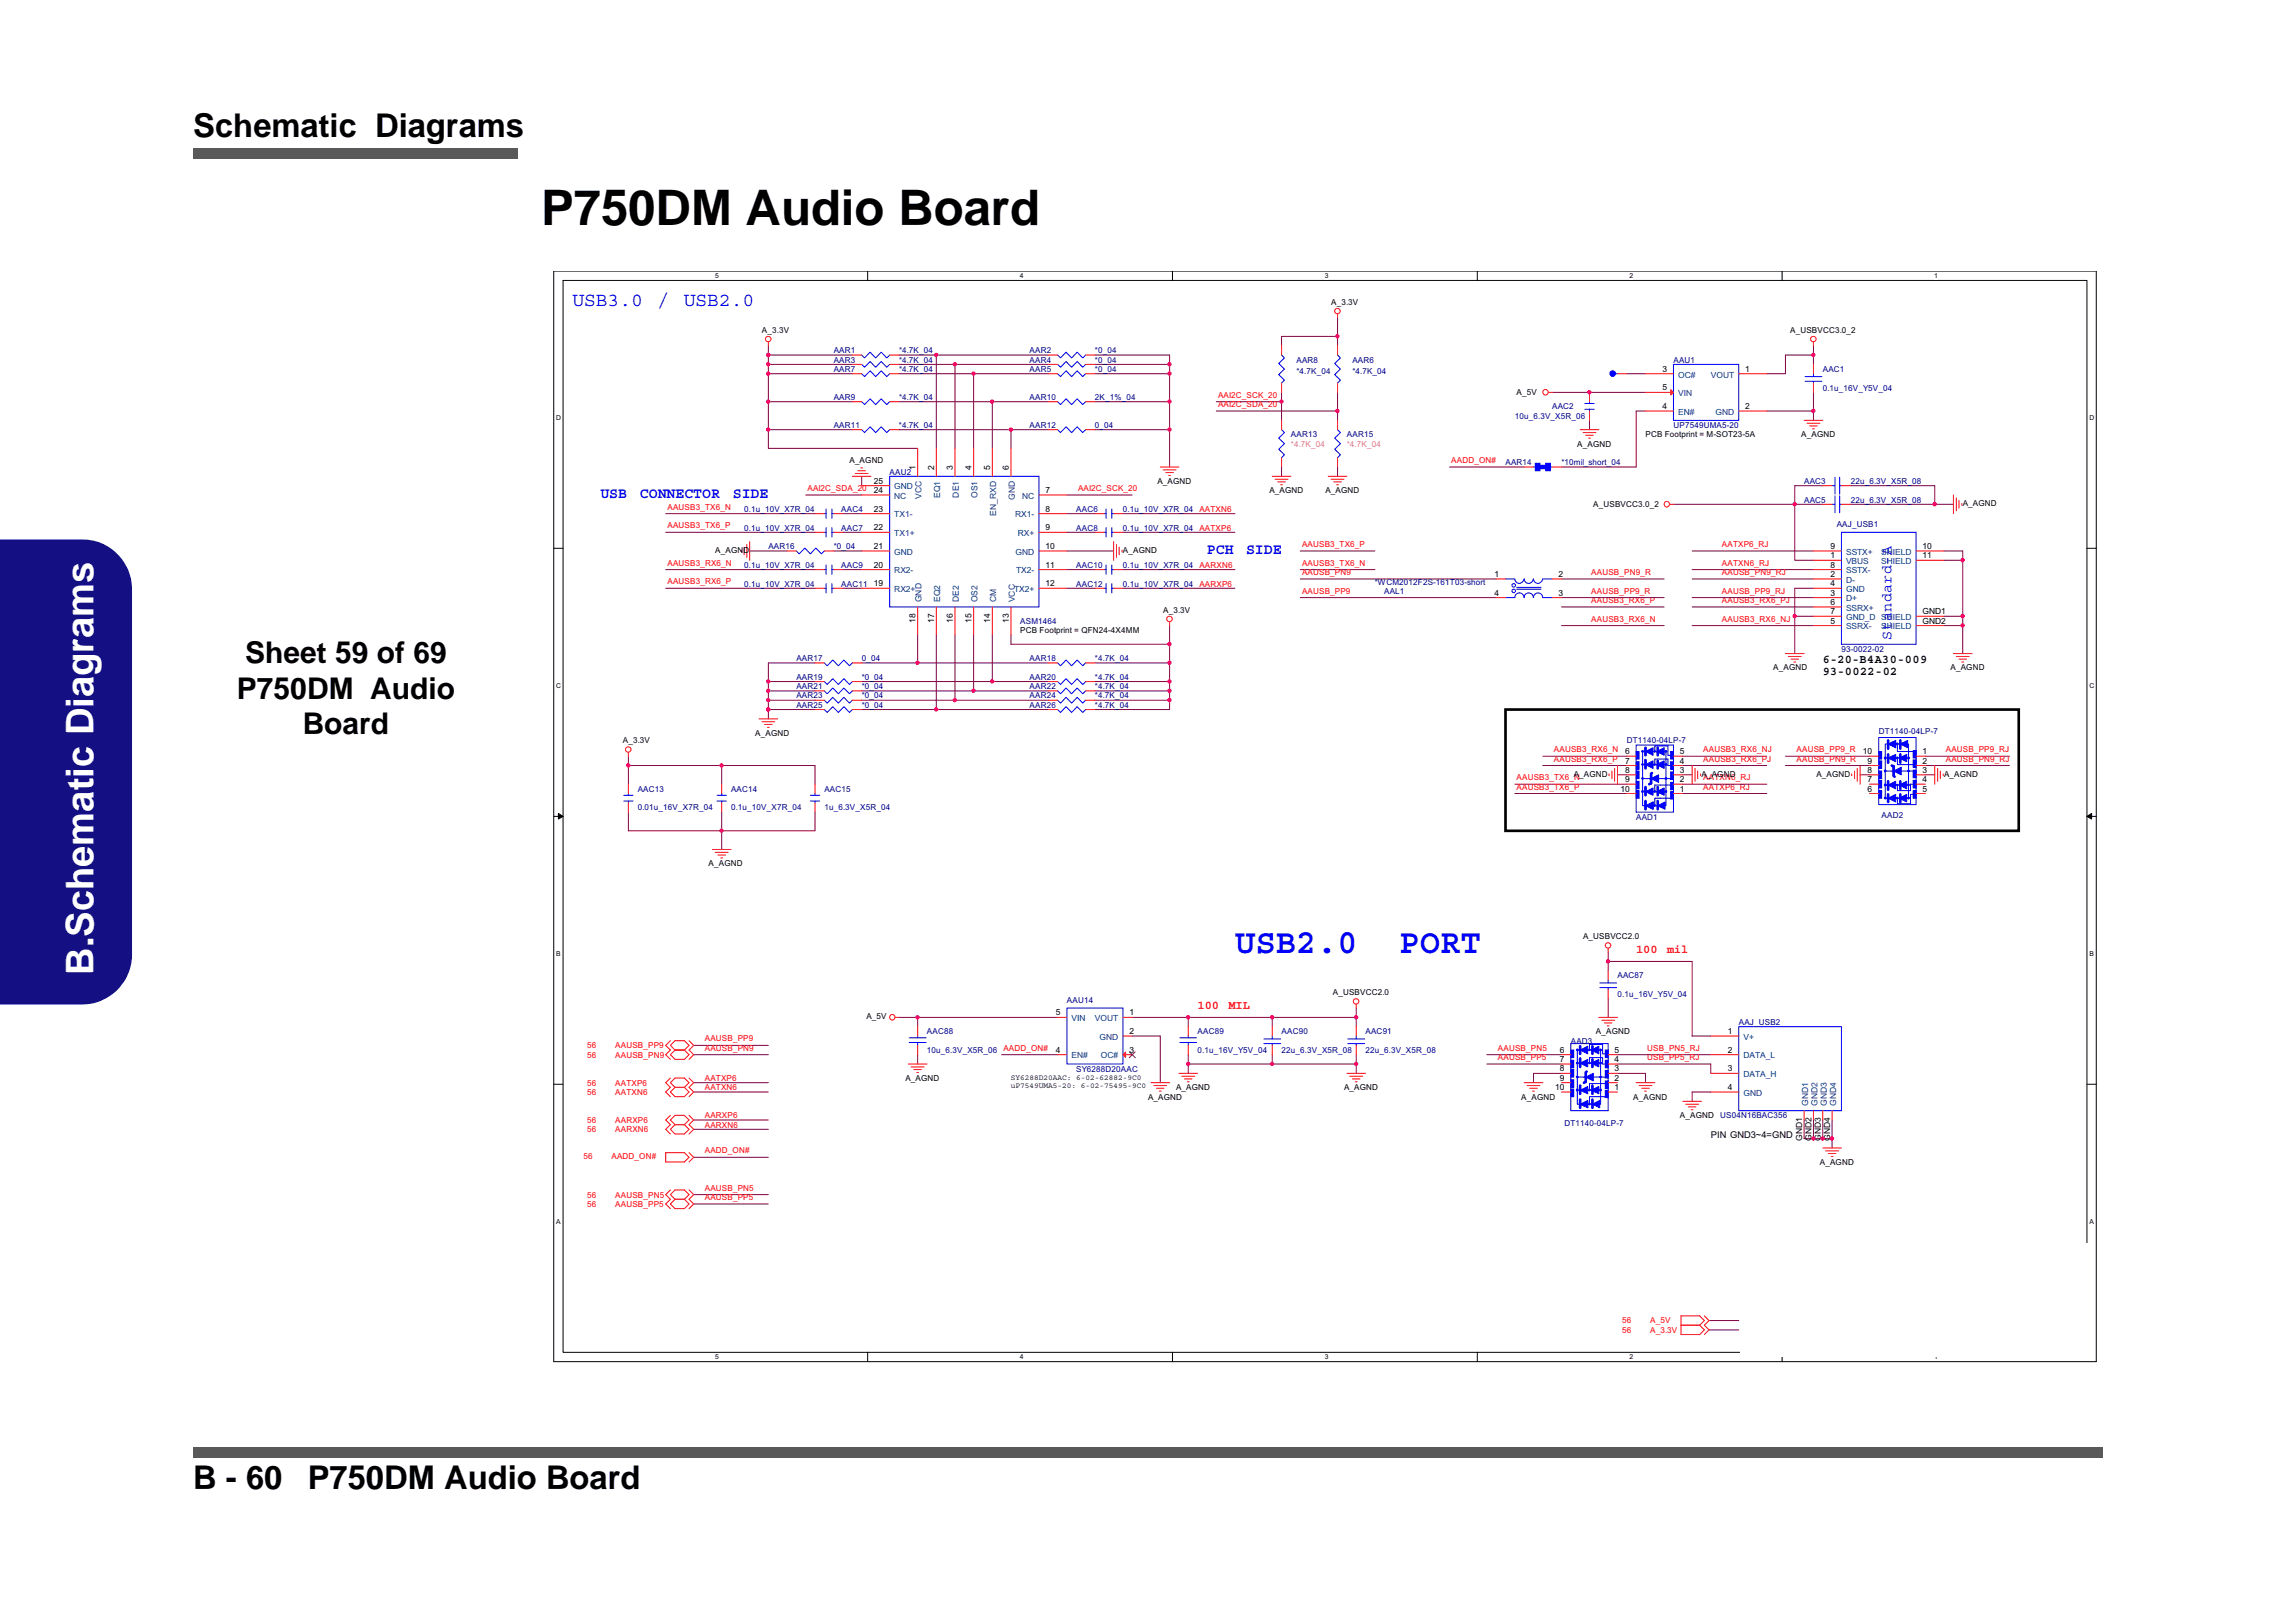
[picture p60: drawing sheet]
<svg xmlns="http://www.w3.org/2000/svg" width="297mm" height="210mm" viewBox="0 0 297 210" stroke-linecap="round" stroke-linejoin="round" font-family="sans-serif">
<defs><g id="words">
<text font-size="6.3" x="70" y="29.1">P750DM Audio Board</text>
<text font-size="4.9" fill="#fff" x="12.1" y="126.1" transform="rotate(-90 12.1 126.1)">B.Schematic Diagrams</text>
<g font-size="4.4" fill="#00f">
<text x="159.8" y="123.3">USB2.0</text>
<text x="181" y="123.3">PORT</text>
</g>
<g font-size="4.2">
<text x="25" y="17.7">Schematic Diagrams</text>
<text x="25" y="192.7">B - 60</text>
<text x="39.8" y="192.7">P750DM Audio Board</text>
</g>
<g font-size="3.9">
<text x="31.7" y="85.9">Sheet 59 of 69</text>
<text x="30.6" y="90.5">P750DM Audio</text>
<text x="39.2" y="95">Board</text>
</g>
<g font-size="2.5" fill="#00f">
<text x="74.1" y="39.5">USB3.0</text>
<text x="85.1" y="39.5">/</text>
<text x="88.5" y="39.5">USB2.0</text>
</g>
<g font-size="1.9" fill="#00f">
<text x="77.7" y="64.5">USB</text>
<text x="82.8" y="64.5">CONNECTOR</text>
<text x="94.8" y="64.5">SIDE</text>
<text x="156.1" y="71.7">PCH</text>
<text x="161.2" y="71.7">SIDE</text>
<text x="244.7" y="82.8" transform="rotate(-90 244.7 82.8)">Standard-A</text>
</g>
<g font-size="1.6">
<text x="235.8" y="85.8">6-20-B4A30-009</text>
<text x="235.8" y="87.4">93-0022-02</text>
</g>
<g font-size="1.6" fill="#f00">
<text x="211.7" y="123.3">100</text>
<text x="215.7" y="123.3">mil</text>
<text x="154.9" y="130.5">100</text>
<text x="158.9" y="130.5">MIL</text>
</g>
<text font-size="1.2" x="221.3" y="147.2">PIN GND3~4=GND</text>
<g font-size="1.1">
<text x="172.2" y="39.5">A_3.3V</text>
<text x="98.6" y="43.1">A_3.3V</text>
<text x="231.6" y="43.1">A_USBVCC3.0_2</text>
<text x="196.2" y="51.2">A_5V</text>
<text x="215.1" y="50.5">5</text>
<text x="215.1" y="52.9">4</text>
<text x="215.1" y="48.1">3</text>
<text x="225.8" y="52.9">2</text>
<text x="225.8" y="48.1">1</text>
<text x="109.9" y="60">A_AGND</text>
<text x="204.1" y="57.8">A_AGND</text>
<text x="212.9" y="56.6">PCB Footprint = M-SOT23-5A</text>
<text x="233" y="56.6">A_AGND</text>
<text x="113.1" y="63.8">24</text>
<text x="113.1" y="62.6">25</text>
<text x="118.5" y="60.8" transform="rotate(-90 118.5 60.8)">1</text>
<text x="120.9" y="60.8" transform="rotate(-90 120.9 60.8)">2</text>
<text x="123.3" y="60.8" transform="rotate(-90 123.3 60.8)">3</text>
<text x="125.7" y="60.8" transform="rotate(-90 125.7 60.8)">4</text>
<text x="128.1" y="60.8" transform="rotate(-90 128.1 60.8)">5</text>
<text x="130.5" y="60.8" transform="rotate(-90 130.5 60.8)">6</text>
<text x="135.2" y="63.8">7</text>
<text x="149.7" y="62.6">A_AGND</text>
<text x="164.2" y="63.8">A_AGND</text>
<text x="171.5" y="63.8">A_AGND</text>
<text x="206.1" y="65.6">A_USBVCC3.0_2</text>
<text x="253.9" y="65.5">A_AGND</text>
<text x="92.5" y="71.6">A_AGND</text>
<text x="113.1" y="71">21</text>
<text x="113.1" y="68.6">22</text>
<text x="113.1" y="66.2">23</text>
<text x="135.2" y="68.6">9</text>
<text x="135.2" y="66.2">8</text>
<text x="135.2" y="71">10</text>
<text x="145.3" y="71.6">A_AGND</text>
<text x="236.8" y="71">9</text>
<text x="248.7" y="71">10</text>
<text x="113.1" y="75.9">19</text>
<text x="113.1" y="73.5">20</text>
<text x="135.2" y="75.9">12</text>
<text x="135.2" y="73.5">11</text>
<text x="193.3" y="74.7">1</text>
<text x="193.3" y="77.1">4</text>
<text x="201.6" y="74.7">2</text>
<text x="201.6" y="77.1">3</text>
<text x="236.8" y="72.2">1</text>
<text x="236.8" y="74.7">2</text>
<text x="236.8" y="77.1">3</text>
<text x="236.8" y="75.9">4</text>
<text x="236.8" y="73.5">8</text>
<text x="248.7" y="72.2">11</text>
<text x="118.5" y="80.6" transform="rotate(-90 118.5 80.6)">18</text>
<text x="120.9" y="80.6" transform="rotate(-90 120.9 80.6)">17</text>
<text x="123.3" y="80.6" transform="rotate(-90 123.3 80.6)">16</text>
<text x="125.7" y="80.6" transform="rotate(-90 125.7 80.6)">15</text>
<text x="128.1" y="80.6" transform="rotate(-90 128.1 80.6)">14</text>
<text x="130.5" y="80.6" transform="rotate(-90 130.5 80.6)">13</text>
<text x="132" y="81.9">PCB Footprint = QFN24-4X4MM</text>
<text x="150.5" y="79.3">A_3.3V</text>
<text x="236.8" y="79.5">7</text>
<text x="236.8" y="80.7">5</text>
<text x="236.8" y="78.3">6</text>
<text x="248.7" y="79.5">GND1</text>
<text x="248.7" y="80.7">GND2</text>
<text x="229.4" y="86.8">A_AGND</text>
<text x="252.3" y="86.8">A_AGND</text>
<text x="97.7" y="95.2">A_AGND</text>
<text x="80.6" y="96.2">A_3.3V</text>
<text x="203.6" y="100.5">A_AGND</text>
<text x="210.2" y="101.2">9</text>
<text x="210.2" y="100">8</text>
<text x="210.2" y="98.8">7</text>
<text x="210.2" y="97.6">6</text>
<text x="217.3" y="97.6">5</text>
<text x="217.3" y="101.2">2</text>
<text x="217.3" y="100">3</text>
<text x="217.3" y="98.8">4</text>
<text x="220.1" y="100.5">A_AGND</text>
<text x="235" y="100.5">A_AGND</text>
<text x="241" y="97.6">10</text>
<text x="241.6" y="98.8">9</text>
<text x="241.6" y="100">8</text>
<text x="241.6" y="101.2">7</text>
<text x="248.7" y="97.6">1</text>
<text x="248.7" y="98.8">2</text>
<text x="248.7" y="100">3</text>
<text x="248.7" y="101.2">4</text>
<text x="251.5" y="100.5">A_AGND</text>
<text x="209.6" y="102.4">10</text>
<text x="217.3" y="102.4">1</text>
<text x="241.6" y="102.4">6</text>
<text x="248.7" y="102.4">5</text>
<text x="91.7" y="112.1">A_AGND</text>
<text x="204.8" y="121.5">A_USBVCC2.0</text>
<text x="112.1" y="131.8">A_5V</text>
<text x="136.6" y="131.4">5</text>
<text x="146.1" y="131.4">1</text>
<text x="172.4" y="128.8">A_USBVCC2.0</text>
<text x="136.6" y="136.2">4</text>
<text x="146.1" y="133.8">2</text>
<text x="146.1" y="136.2">3</text>
<text x="201.8" y="137.4">7</text>
<text x="201.8" y="136.2">6</text>
<text x="206.5" y="133.8">A_AGND</text>
<text x="208.9" y="136.2">5</text>
<text x="208.9" y="137.4">4</text>
<text x="223.5" y="133.8">1</text>
<text x="223.5" y="136.2">2</text>
<text x="117.1" y="139.9">A_AGND</text>
<text x="148.5" y="142.3">A_AGND</text>
<text x="152.1" y="141.1">A_AGND</text>
<text x="173.9" y="141.1">A_AGND</text>
<text x="196.8" y="142.3">A_AGND</text>
<text x="201.2" y="141.1">10</text>
<text x="201.8" y="139.9">9</text>
<text x="201.8" y="138.6">8</text>
<text x="208.9" y="141.1">1</text>
<text x="208.9" y="139.9">2</text>
<text x="208.9" y="138.6">3</text>
<text x="211.3" y="142.3">A_AGND</text>
<text x="223.5" y="138.6">3</text>
<text x="223.5" y="141.1">4</text>
<text x="217.3" y="144.7">A_AGND</text>
<text x="233.1" y="147.6" transform="rotate(-90 233.1 147.6)">GND1</text>
<text x="234.4" y="147.6" transform="rotate(-90 234.4 147.6)">GND2</text>
<text x="235.6" y="147.6" transform="rotate(-90 235.6 147.6)">GND3</text>
<text x="236.8" y="147.6" transform="rotate(-90 236.8 147.6)">GND4</text>
<text x="235.4" y="150.7">A_AGND</text>
</g>
<g font-size="1.1" fill="#000080">
<text x="107.9" y="46.9">AAR3</text>
<text x="107.9" y="45.7">AAR1</text>
<text x="116.3" y="46.9">*4.7K_04</text>
<text x="116.3" y="45.7">*4.7K_04</text>
<text x="133.2" y="46.9">AAR4</text>
<text x="133.2" y="45.7">AAR2</text>
<text x="141.7" y="46.9">*0_04</text>
<text x="141.7" y="45.7">*0_04</text>
<text x="167.7" y="46.9">AAR8</text>
<text x="175" y="46.9">AAR6</text>
<text x="216.5" y="46.9">AAU1</text>
<text x="107.9" y="51.8">AAR9</text>
<text x="107.9" y="48.1">AAR7</text>
<text x="116.3" y="51.8">*4.7K_04</text>
<text x="116.3" y="48.1">*4.7K_04</text>
<text x="133.2" y="48.1">AAR5</text>
<text x="133.2" y="51.8">AAR10</text>
<text x="141.7" y="51.8">2K_1%_04</text>
<text x="141.7" y="48.1">*0_04</text>
<text x="167.7" y="48.4">*4.7K_04</text>
<text x="175" y="48.4">*4.7K_04</text>
<text x="200.8" y="53">AAC2</text>
<text x="235.8" y="48.1">AAC1</text>
<text x="235.8" y="50.5">0.1u_16V_Y5V_04</text>
<text x="107.9" y="55.4">AAR11</text>
<text x="116.3" y="55.4">*4.7K_04</text>
<text x="133.2" y="55.4">AAR12</text>
<text x="141.7" y="55.4">0_04</text>
<text x="167" y="56.6">AAR13</text>
<text x="174.3" y="56.6">AAR15</text>
<text x="196" y="54.2">10u_6.3V_X5R_06</text>
<text x="216.5" y="55.4">UP7549UMA5-20</text>
<text x="115.1" y="61.4">AAU2</text>
<text x="194.8" y="60.2">AAR14</text>
<text x="202" y="60.2">*10mil_short_04</text>
<text x="233.4" y="62.6">AAC3</text>
<text x="233.4" y="65">AAC5</text>
<text x="239.4" y="62.6">22u_6.3V_X5R_08</text>
<text x="239.4" y="65">22u_6.3V_X5R_08</text>
<text x="96.3" y="66.2">0.1u_10V_X7R_04</text>
<text x="96.3" y="68.7">0.1u_10V_X7R_04</text>
<text x="99.4" y="71.1">AAR16</text>
<text x="107.9" y="71.1">*0_04</text>
<text x="108.8" y="66.2">AAC4</text>
<text x="108.8" y="68.7">AAC7</text>
<text x="139.2" y="66.2">AAC6</text>
<text x="139.2" y="68.7">AAC8</text>
<text x="145.3" y="66.2">0.1u_10V_X7R_04</text>
<text x="145.3" y="68.7">0.1u_10V_X7R_04</text>
<text x="237.6" y="68.2">AAJ_USB1</text>
<text x="96.3" y="75.9">0.1u_10V_X7R_04</text>
<text x="96.3" y="73.5">0.1u_10V_X7R_04</text>
<text x="108.8" y="75.9">AAC11</text>
<text x="108.8" y="73.5">AAC9</text>
<text x="139.2" y="75.9">AAC12</text>
<text x="139.2" y="73.5">AAC10</text>
<text x="145.3" y="75.9">0.1u_10V_X7R_04</text>
<text x="145.3" y="73.5">0.1u_10V_X7R_04</text>
<text x="177.9" y="75.7">*WCM2012F2S-161T03-short</text>
<text x="179.1" y="76.9">AAL1</text>
<text x="132" y="80.7">ASM1464</text>
<text x="103" y="89.2">AAR21</text>
<text x="103" y="88">AAR19</text>
<text x="103" y="85.6">AAR17</text>
<text x="111.5" y="89.2">*0_04</text>
<text x="111.5" y="88">*0_04</text>
<text x="111.5" y="85.6">0_04</text>
<text x="133.2" y="85.6">AAR18</text>
<text x="133.2" y="88">AAR20</text>
<text x="133.2" y="89.2">AAR22</text>
<text x="141.7" y="85.6">*4.7K_04</text>
<text x="141.7" y="88">*4.7K_04</text>
<text x="141.7" y="89.2">*4.7K_04</text>
<text x="238.2" y="84.3">93-0022-02</text>
<text x="103" y="90.4">AAR23</text>
<text x="103" y="91.6">AAR25</text>
<text x="111.5" y="90.4">*0_04</text>
<text x="111.5" y="91.6">*0_04</text>
<text x="133.2" y="91.6">AAR26</text>
<text x="133.2" y="90.4">AAR24</text>
<text x="141.7" y="91.6">*4.7K_04</text>
<text x="141.7" y="90.4">*4.7K_04</text>
<text x="243.1" y="95">DT1140-04LP-7</text>
<text x="210.5" y="96.2">DT1140-04LP-7</text>
<text x="82.5" y="102.5">AAC13</text>
<text x="82.5" y="104.9">0.01u_16V_X7R_04</text>
<text x="94.6" y="102.5">AAC14</text>
<text x="94.6" y="104.9">0.1u_10V_X7R_04</text>
<text x="106.6" y="102.5">AAC15</text>
<text x="106.6" y="104.9">1u_6.3V_X5R_04</text>
<text x="211.7" y="106.1">AAD1</text>
<text x="243.4" y="105.8">AAD2</text>
<text x="138" y="129.8">AAU14</text>
<text x="209.3" y="126.6">AAC87</text>
<text x="209.3" y="129">0.1u_16V_Y5V_04</text>
<text x="119.9" y="133.8">AAC88</text>
<text x="119.9" y="136.3">10u_6.3V_X5R_06</text>
<text x="154.9" y="133.8">AAC89</text>
<text x="154.9" y="136.3">0.1u_16V_Y5V_04</text>
<text x="165.8" y="133.8">AAC90</text>
<text x="165.8" y="136.3">22u_6.3V_X5R_08</text>
<text x="176.7" y="133.8">AAC91</text>
<text x="176.7" y="136.3">22u_6.3V_X5R_08</text>
<text x="203.2" y="135.1">AAD3</text>
<text x="225" y="132.6">AAJ_USB2</text>
<text x="139.2" y="138.7">SY6288D20AAC</text>
<text x="202.4" y="145.7">DT1140-04LP-7</text>
<text x="222.5" y="144.7">US04N16BAC356</text>
</g>
<g font-size="1.1" fill="#f00">
<text x="157.6" y="51.5">AAI2C_SCK_20</text>
<text x="157.6" y="52.7">AAI2C_SDA_20</text>
<text x="187.8" y="59.9">AADD_ON#</text>
<text x="86.4" y="66">AAUSB3_TX6_N</text>
<text x="104.5" y="63.5">AAI2C_SDA_20</text>
<text x="139.5" y="63.5">AAI2C_SCK_20</text>
<text x="86.4" y="68.4">AAUSB3_TX6_P</text>
<text x="155.2" y="66.2">AATXN6</text>
<text x="155.2" y="68.7">AATXP6</text>
<text x="168.4" y="70.8">AAUSB3_TX6_P</text>
<text x="222.8" y="70.8">AATXP6_RJ</text>
<text x="86.4" y="75.6">AAUSB3_RX6_P</text>
<text x="86.4" y="73.2">AAUSB3_RX6_N</text>
<text x="155.2" y="75.9">AARXP6</text>
<text x="155.2" y="73.5">AARXN6</text>
<text x="168.4" y="73.2">AAUSB3_TX6_N</text>
<text x="168.4" y="74.4">AAUSB_PN9</text>
<text x="168.4" y="76.8">AAUSB_PP9</text>
<text x="205.9" y="74.4">AAUSB_PN9_R</text>
<text x="205.9" y="76.8">AAUSB_PP9_R</text>
<text x="222.8" y="73.2">AATXN6_RJ</text>
<text x="222.8" y="74.4">AAUSB_PN9_RJ</text>
<text x="222.8" y="76.8">AAUSB_PP9_RJ</text>
<text x="205.9" y="80.4">AAUSB3_RX6_N</text>
<text x="205.9" y="78">AAUSB3_RX6_P</text>
<text x="222.8" y="80.4">AAUSB3_RX6_NJ</text>
<text x="222.8" y="78">AAUSB3_RX6_PJ</text>
<text x="196.2" y="101">AAUSB3_TX6_N</text>
<text x="201" y="97.3">AAUSB3_RX6_N</text>
<text x="201" y="98.5">AAUSB3_RX6_P</text>
<text x="220.4" y="101">AATXN6_RJ</text>
<text x="220.4" y="97.3">AAUSB3_RX6_NJ</text>
<text x="220.4" y="98.5">AAUSB3_RX6_PJ</text>
<text x="232.4" y="97.3">AAUSB_PP9_R</text>
<text x="232.4" y="98.5">AAUSB_PN9_R</text>
<text x="251.7" y="97.3">AAUSB_PP9_RJ</text>
<text x="251.7" y="98.5">AAUSB_PN9_RJ</text>
<text x="196.2" y="102.2">AAUSB3_TX6_P</text>
<text x="220.4" y="102.2">AATXP6_RJ</text>
<text x="76" y="136.9">56</text>
<text x="76" y="135.7">56</text>
<text x="79.6" y="136.9">AAUSB_PN9</text>
<text x="79.6" y="135.7">AAUSB_PP9</text>
<text x="91.2" y="134.8">AAUSB_PP9</text>
<text x="91.2" y="136">AAUSB_PN9</text>
<text x="129.8" y="136">AADD_ON#</text>
<text x="193.8" y="136">AAUSB_PN5</text>
<text x="193.8" y="137.2">AAUSB_PP5</text>
<text x="213.1" y="136">USB_PN5_RJ</text>
<text x="213.1" y="137.2">USB_PP5_RJ</text>
<text x="76" y="141.7">56</text>
<text x="76" y="140.5">56</text>
<text x="79.6" y="141.7">AATXN6</text>
<text x="79.6" y="140.5">AATXP6</text>
<text x="91.2" y="141.1">AATXN6</text>
<text x="91.2" y="139.9">AATXP6</text>
<text x="76" y="146.5">56</text>
<text x="76" y="145.3">56</text>
<text x="79.6" y="146.5">AARXN6</text>
<text x="79.6" y="145.3">AARXP6</text>
<text x="91.2" y="145.9">AARXN6</text>
<text x="91.2" y="144.7">AARXP6</text>
<text x="91.2" y="149.3">AADD_ON#</text>
<text x="75.5" y="150">56</text>
<text x="76" y="155">56</text>
<text x="79.1" y="150">AADD_ON#</text>
<text x="79.6" y="155">AAUSB_PN5</text>
<text x="91.2" y="154.1">AAUSB_PN5</text>
<text x="91.2" y="155.3">AAUSB_PP5</text>
<text x="76" y="156.2">56</text>
<text x="79.6" y="156.2">AAUSB_PP5</text>
<text x="209.9" y="172.5">56</text>
<text x="209.9" y="171.3">56</text>
<text x="213.5" y="172.5">A_3.3V</text>
<text x="213.5" y="171.3">A_5V</text>
</g>
<g font-size="1.1" fill="#004080">
<text x="217.1" y="51.3">VIN</text>
<text x="217.1" y="53.7">EN#</text>
<text x="217.1" y="48.9">OC#</text>
<text x="221.3" y="48.9">VOUT</text>
<text x="221.9" y="53.7">GND</text>
<text x="115.7" y="64.5">NC</text>
<text x="115.7" y="63.3">GND</text>
<text x="119.2" y="64.6" transform="rotate(-90 119.2 64.6)">VCC</text>
<text x="121.7" y="64.5" transform="rotate(-90 121.7 64.5)">EQ1</text>
<text x="124.1" y="64.4" transform="rotate(-90 124.1 64.4)">DE1</text>
<text x="126.5" y="64.5" transform="rotate(-90 126.5 64.5)">OS1</text>
<text x="131.3" y="64.7" transform="rotate(-90 131.3 64.7)">GND</text>
<text x="132.3" y="64.5">NC</text>
<text x="115.7" y="71.8">GND</text>
<text x="115.7" y="69.4">TX1+</text>
<text x="115.7" y="67">TX1-</text>
<text x="128.9" y="66.8" transform="rotate(-90 128.9 66.8)">EN_RXD</text>
<text x="131.3" y="67">RX1-</text>
<text x="131.4" y="71.8">GND</text>
<text x="131.7" y="69.4">RX+</text>
<text x="238.8" y="71.8">SSTX+</text>
<text x="243.4" y="71.8">SHIELD</text>
<text x="115.7" y="76.6">RX2+</text>
<text x="115.7" y="74.2">RX2-</text>
<text x="119.2" y="77.9" transform="rotate(-90 119.2 77.9)">GND</text>
<text x="121.7" y="77.9" transform="rotate(-90 121.7 77.9)">EQ2</text>
<text x="124.1" y="77.9" transform="rotate(-90 124.1 77.9)">DE2</text>
<text x="126.5" y="77.9" transform="rotate(-90 126.5 77.9)">OS2</text>
<text x="128.9" y="77.9" transform="rotate(-90 128.9 77.9)">CM</text>
<text x="131.2" y="76.6">TX2+</text>
<text x="131.3" y="77.9" transform="rotate(-90 131.3 77.9)">VCC</text>
<text x="131.5" y="74.2">TX2-</text>
<text x="238.8" y="73">VBUS</text>
<text x="238.8" y="75.4">D-</text>
<text x="238.8" y="77.8">D+</text>
<text x="238.8" y="76.6">GND</text>
<text x="238.8" y="74.2">SSTX-</text>
<text x="243.4" y="73">SHIELD</text>
<text x="238.8" y="80.2">GND_D SHIELD</text>
<text x="238.8" y="81.4">SSRX-</text>
<text x="238.8" y="79">SSRX+</text>
<text x="243.4" y="81.4">SHIELD</text>
<text x="138.6" y="132.1">VIN</text>
<text x="138.6" y="137">EN#</text>
<text x="141.7" y="132.1">VOUT</text>
<text x="142.3" y="134.6">GND</text>
<text x="142.4" y="137">OC#</text>
<text x="225.6" y="134.6">V+</text>
<text x="225.6" y="137">DATA_L</text>
<text x="225.6" y="139.4">DATA_H</text>
<text x="225.6" y="141.8">GND</text>
<text x="233.9" y="143.1" transform="rotate(-90 233.9 143.1)">GND1</text>
<text x="235.1" y="143.1" transform="rotate(-90 235.1 143.1)">GND2</text>
<text x="236.3" y="143.1" transform="rotate(-90 236.3 143.1)">GND3</text>
<text x="237.5" y="143.1" transform="rotate(-90 237.5 143.1)">GND4</text>
</g>
<g font-size="1.1" fill="#f0f">
<text x="167" y="57.8">*4.7K_04</text>
<text x="174.3" y="57.8">*4.7K_04</text>
</g>
<g font-size="1">
<text x="130.8" y="139.7">SY6288D20AAC: 6-02-62882-9C0</text>
<text x="130.8" y="140.7">uP7549UMA5-20: 6-02-75495-9C0</text>
</g>
<g font-size=".9">
<text x="92.5" y="36">5</text>
<text x="131.9" y="36">4</text>
<text x="171.4" y="36">3</text>
<text x="210.8" y="36">2</text>
<text x="250.2" y="36">1</text>
<text x="72" y="54.4">D</text>
<text x="270.3" y="54.4">D</text>
<text x="72" y="89.1">C</text>
<text x="270.3" y="89.1">C</text>
<text x="72" y="123.8">B</text>
<text x="270.3" y="123.8">B</text>
<text x="72" y="158.4">A</text>
<text x="270.3" y="158.4">A</text>
<text x="92.5" y="175.9">5</text>
<text x="131.9" y="175.9">4</text>
<text x="171.4" y="175.9">3</text>
<text x="210.8" y="175.9">2</text>
<text x="250.2" y="175.9">1</text>
</g>
</g></defs>
<g fill="#595959">
<path d="M25 19.2h42v1.4h-42z"/>
<path d="M25 187.2h247v1.4h-247z"/>
</g>
<path d="M0 69.9h10.6a6.4 6.4 0 0 1 6.4 6.4v47.3a6.4 6.4 0 0 1-6.4 6.3h-10.6z" fill-rule="evenodd" fill="#140f83"/>
<g fill="#140f83">
<path d="M16.2 73.3l.1-.1 .5 1.1 .2 .6 .1 1.3v47.4a6.5 6.5 0 0 1-6.4 6.4h-10.7v-6.4v6.2h10.6l1.3-.1 1.8-.7 1.4-1 1.1-1.5 .4-1.1 .2-.6 .1-1.2v-47.3l-.1-1.3z"/>
<path d="M0 69.8h10.6a6.4 6.4 0 0 1 5.7 3.4l-.1 .1-1.1-1.5-1-.8-1-.5-1.2-.4-1.3-.1h-10.6v53.6z"/>
</g>
<path d="M71.6 35.1h199.8v142.5h-199.8z" fill="#fff"/>
<path d="M71.6 35.1h199.6v141.1h-199.6zM72.8 36.3h197.2v138.7h-197.2z" fill="none" stroke="#000" stroke-width=".13"/>
<g fill="#fff">
<path d="M92.5 35.2h.5v.9h-.5z"/>
<path d="M92.5 175.1h.5v1h-.5z"/>
</g>
<path d="M112.3 35.1v1.2M112.3 175v1.2" fill="none" stroke="#000" stroke-width=".13"/>
<g fill="#fff">
<path d="M131.9 35.2h.5v.9h-.5z"/>
<path d="M131.9 175.1h.5v1h-.5z"/>
</g>
<path d="M151.7 35.1v1.2M151.7 175v1.2" fill="none" stroke="#000" stroke-width=".13"/>
<g fill="#fff">
<path d="M171.4 35.2h.4v.9h-.4z"/>
<path d="M171.4 175.1h.4v1h-.4z"/>
</g>
<path d="M191.1 35.1v1.2M191.1 175v1.2" fill="none" stroke="#000" stroke-width=".13"/>
<g fill="#fff">
<path d="M210.8 35.2h.5v.9h-.5z"/>
<path d="M210.8 175.1h.5v1h-.5z"/>
</g>
<path d="M230.6 35.1v1.2M230.6 175v1.2" fill="none" stroke="#000" stroke-width=".13"/>
<g fill="#fff">
<path d="M250.2 35.2h.5v.9h-.5z"/>
<path d="M250.2 175.1h.5v1h-.5z"/>
<path d="M72 53.6h.6v1h-.6z"/>
<path d="M270.3 53.6h.6v1h-.6z"/>
<path d="M72 88.3h.6v.9h-.6z"/>
<path d="M270.3 88.3h.6v.9h-.6z"/>
</g>
<path d="M71.6 71h1.2M270 71h1.2" fill="none" stroke="#000" stroke-width=".13"/>
<g fill="#fff">
<path d="M72 123h.5v.9h-.5z"/>
<path d="M270.3 123h.6v.9h-.6z"/>
</g>
<path d="M71.6 105.6h1.2M72.2 105.3l.6 .3-.6 .4zM270 105.6l.6-.3v.7zM270 105.6h1.2" fill="none" stroke="#000" stroke-width=".13"/>
<path d="M72.2 105.3l.6 .3-.6 .4zM270 105.6l.6-.3v.7z" fill="#000"/>
<g fill="#fff">
<path d="M72 157.6h.5v1h-.5z"/>
<path d="M270.3 157.6h.6v1h-.6z"/>
</g>
<path d="M71.6 140.3h1.2M270 140.3h1.2" fill="none" stroke="#000" stroke-width=".13"/>
<path d="M194.8 91.8h66.4v15.7h-66.4z" fill="none" stroke="#000" stroke-width=".35"/>
<g fill="none" stroke="#800040" stroke-width=".13">
<path d="M157.3 52h8.5v2.4M200.8 50.8h4.8M235.8 62.9h-3.6v2.4M239.4 62.9h10.9v2.4h-10.9M199.6 97.9h10.9M199.6 99.1h10.9M217.7 97.9h10.9M217.7 99.1h10.9M231 97.9h10.9M231 99.1h10.9M249.1 99.1h10.9M249.1 97.9h10.9"/>
<path d="M196 101.5h14.5M196 102.7h14.5M209.3 100.3h1.2M217.7 102.7h10.9M217.7 101.5h10.9M217.7 100.3h1.2M240.6 100.3h1.3M249.1 100.3h1.2"/>
</g>
<path d="M165.6 51.8h.3l.1 .2-.1 .1-.1 .1-.2-.1z" fill-rule="evenodd" fill="#f0f"/>
<path d="M165.6 51.8h.3l.1 .2-.1 .1-.1 .1-.2-.1z" fill="none" stroke="#f0f" stroke-width=".13"/>
<path d="M157.3 53.2h15.7" fill="none" stroke="#800040" stroke-width=".13"/>
<path d="M172.9 53h.3v.2v.1l-.2 .1-.1-.1z" fill-rule="evenodd" fill="#f0f"/>
<path d="M172.9 53h.3v.2v.1l-.2 .1-.1-.1z" fill="none" stroke="#f0f" stroke-width=".13"/>
<path d="M173 41.1v2.4M173 43.5h-7.2v1.2M173 43.5v1.2M173 50.8v2.4M173 60.4v1.2" fill="none" stroke="#800040" stroke-width=".13"/>
<path d="M172.9 43.4h.3v.1v.2h-.2h-.1z" fill-rule="evenodd" fill="#f0f"/>
<path d="M172.9 43.4h.3v.1v.2h-.2h-.1z" fill="none" stroke="#f0f" stroke-width=".13"/>
<path d="M173 53.2v1.2M165.8 60.4v1.2M81.3 105.1v2.4M93.4 107.5h12" fill="none" stroke="#800040" stroke-width=".13"/>
<path d="M93.2 107.3h.3l.1 .2-.1 .1-.2 .1-.1-.1z" fill-rule="evenodd" fill="#f0f"/>
<path d="M93.2 107.3h.3l.1 .2-.1 .1-.2 .1-.1-.1z" fill="none" stroke="#f0f" stroke-width=".13"/>
<path d="M81.3 97.9v1.2h12.1M93.4 105.1v2.4M105.4 105.1v2.4" fill="none" stroke="#800040" stroke-width=".13"/>
<path d="M93.2 98.9h.3l.1 .1-.1 .2-.2 .1-.1-.1z" fill-rule="evenodd" fill="#f0f"/>
<path d="M93.2 98.9h.3l.1 .1-.1 .2-.2 .1-.1-.1z" fill="none" stroke="#f0f" stroke-width=".13"/>
<path d="M81.1 98.9h.3l.1 .1-.1 .2-.1 .1-.2-.1z" fill-rule="evenodd" fill="#f0f"/>
<path d="M81.1 98.9h.3l.1 .1-.1 .2-.1 .1-.2-.1z" fill="none" stroke="#f0f" stroke-width=".13"/>
<path d="M130.8 55.6v2.4M151.3 52v3.6h-9.6M81.3 99.1v2.4M81.3 107.5h12.1v2.4M93.4 101.5v-2.4h12v2.4" fill="none" stroke="#800040" stroke-width=".13"/>
<path d="M130.6 55.4h.3l.1 .2-.1 .1-.1 .1-.2-.1z" fill-rule="evenodd" fill="#f0f"/>
<path d="M130.6 55.4h.3l.1 .2-.1 .1-.1 .1-.2-.1z" fill="none" stroke="#f0f" stroke-width=".13"/>
<path d="M99.4 90.6v1.2" fill="none" stroke="#800040" stroke-width=".13"/>
<path d="M99.2 91.7h.3l.1 .1-.1 .2h-.1h-.2z" fill-rule="evenodd" fill="#f0f"/>
<path d="M99.2 91.7h.3l.1 .1-.1 .2h-.1h-.2z" fill="none" stroke="#f0f" stroke-width=".13"/>
<path d="M116.3 55.6h14.5M151.3 83.4v2.4h-9.6" fill="none" stroke="#800040" stroke-width=".13"/>
<path d="M151.1 83.2h.3l.1 .1-.1 .2-.1 .1-.2-.1z" fill-rule="evenodd" fill="#f0f"/>
<path d="M151.1 83.2h.3l.1 .1-.1 .2-.1 .1-.2-.1z" fill="none" stroke="#f0f" stroke-width=".13"/>
<path d="M111.5 85.8h7.2" fill="none" stroke="#800040" stroke-width=".13"/>
<path d="M118.5 85.6h.3l.1 .2-.1 .1-.1 .1-.2-.1z" fill-rule="evenodd" fill="#f0f"/>
<path d="M118.5 85.6h.3l.1 .2-.1 .1-.1 .1-.2-.1z" fill="none" stroke="#f0f" stroke-width=".13"/>
<path d="M99.4 52v3.6h10.9" fill="none" stroke="#800040" stroke-width=".13"/>
<path d="M99.2 51.8h.3l.1 .2-.1 .1-.1 .1-.2-.1z" fill-rule="evenodd" fill="#f0f"/>
<path d="M99.2 51.8h.3l.1 .2-.1 .1-.1 .1-.2-.1z" fill="none" stroke="#f0f" stroke-width=".13"/>
<path d="M121.1 45.9h14.5M123.5 47.2h12.1M130.8 55.6h4.8M138 71.3h6.1M99.4 85.8h6M118.7 85.8h16.9" fill="none" stroke="#800040" stroke-width=".13"/>
<path d="M123.4 47h.3v.1v.2l-.2 .1-.1-.1z" fill-rule="evenodd" fill="#f0f"/>
<path d="M123.4 47h.3v.1v.2l-.2 .1-.1-.1z" fill="none" stroke="#f0f" stroke-width=".13"/>
<path d="M126 48.4h9.6M128.4 52h7.2" fill="none" stroke="#800040" stroke-width=".13"/>
<path d="M128.2 51.8h.3l.1 .2-.1 .1-.2 .1-.1-.1z" fill-rule="evenodd" fill="#f0f"/>
<path d="M128.2 51.8h.3l.1 .2-.1 .1-.2 .1-.1-.1z" fill="none" stroke="#f0f" stroke-width=".13"/>
<path d="M99.4 52h10.9M99.4 44.7v1.2M99.4 55.6v2.4h19.3" fill="none" stroke="#800040" stroke-width=".13"/>
<path d="M99.2 55.4h.3l.1 .2-.1 .1-.1 .1-.2-.1z" fill-rule="evenodd" fill="#f0f"/>
<path d="M99.2 55.4h.3l.1 .2-.1 .1-.1 .1-.2-.1z" fill="none" stroke="#f0f" stroke-width=".13"/>
<path d="M110.3 47.2h-10.9v1.2h10.9" fill="none" stroke="#800040" stroke-width=".13"/>
<path d="M99.2 47h.3l.1 .1-.1 .2-.1 .1-.2-.1z" fill-rule="evenodd" fill="#f0f"/>
<path d="M99.2 47h.3l.1 .1-.1 .2-.1 .1-.2-.1z" fill="none" stroke="#f0f" stroke-width=".13"/>
<path d="M99.4 45.9h10.9" fill="none" stroke="#800040" stroke-width=".13"/>
<path d="M99.2 45.8h.3l.1 .1-.1 .2-.1 .1-.2-.1z" fill-rule="evenodd" fill="#f0f"/>
<path d="M99.2 45.8h.3l.1 .1-.1 .2-.1 .1-.2-.1z" fill="none" stroke="#f0f" stroke-width=".13"/>
<path d="M141.7 45.9h9.6M151.3 55.6v4.8" fill="none" stroke="#800040" stroke-width=".13"/>
<path d="M151.1 55.4h.3l.1 .2-.1 .1-.1 .1-.2-.1z" fill-rule="evenodd" fill="#f0f"/>
<path d="M151.1 55.4h.3l.1 .2-.1 .1-.1 .1-.2-.1z" fill="none" stroke="#f0f" stroke-width=".13"/>
<path d="M141.7 47.2h9.6" fill="none" stroke="#800040" stroke-width=".13"/>
<path d="M151.1 47h.3l.1 .1-.1 .2-.1 .1-.2-.1z" fill-rule="evenodd" fill="#f0f"/>
<path d="M151.1 47h.3l.1 .1-.1 .2-.1 .1-.2-.1z" fill="none" stroke="#f0f" stroke-width=".13"/>
<path d="M141.7 48.4h9.6" fill="none" stroke="#800040" stroke-width=".13"/>
<path d="M151.1 48.2h.3l.1 .1-.1 .2-.1 .1-.2-.1z" fill-rule="evenodd" fill="#f0f"/>
<path d="M151.1 48.2h.3l.1 .1-.1 .2-.1 .1-.2-.1z" fill="none" stroke="#f0f" stroke-width=".13"/>
<path d="M141.7 52h9.6" fill="none" stroke="#800040" stroke-width=".13"/>
<path d="M151.1 51.8h.3l.1 .2-.1 .1-.1 .1-.2-.1z" fill-rule="evenodd" fill="#f0f"/>
<path d="M151.1 51.8h.3l.1 .2-.1 .1-.1 .1-.2-.1z" fill="none" stroke="#f0f" stroke-width=".13"/>
<path d="M151.3 45.9v1.3M128.4 88.2h7.2" fill="none" stroke="#800040" stroke-width=".13"/>
<path d="M128.2 88h.3l.1 .2-.1 .1-.2 .1-.1-.1z" fill-rule="evenodd" fill="#f0f"/>
<path d="M128.2 88h.3l.1 .2-.1 .1-.2 .1-.1-.1z" fill="none" stroke="#f0f" stroke-width=".13"/>
<path d="M116.3 45.9h4.8v12.1M151.3 47.2v4.8M118.7 82.2v3.6M121.1 82.2v9.6M123.5 82.2v8.4M126 82.2v7.2" fill="none" stroke="#800040" stroke-width=".13"/>
<path d="M121 45.8h.3v.1v.2l-.2 .1-.1-.1z" fill-rule="evenodd" fill="#f0f"/>
<path d="M121 45.8h.3v.1v.2l-.2 .1-.1-.1z" fill="none" stroke="#f0f" stroke-width=".13"/>
<path d="M116.3 48.4h9.7v9.6M116.3 47.2h7.2v10.8" fill="none" stroke="#800040" stroke-width=".13"/>
<path d="M125.8 48.2h.3l.1 .1-.1 .2-.2 .1-.1-.1z" fill-rule="evenodd" fill="#f0f"/>
<path d="M125.8 48.2h.3l.1 .1-.1 .2-.2 .1-.1-.1z" fill="none" stroke="#f0f" stroke-width=".13"/>
<path d="M116.3 52h12.1v6M128.4 82.2v6h-16.9M130.8 82.2v1.2h20.5M141.7 88.2h9.6M151.3 90.6v1.2h-9.6" fill="none" stroke="#800040" stroke-width=".13"/>
<path d="M151.1 88h.3l.1 .2-.1 .1-.1 .1-.2-.1z" fill-rule="evenodd" fill="#f0f"/>
<path d="M151.1 88h.3l.1 .2-.1 .1-.1 .1-.2-.1z" fill="none" stroke="#f0f" stroke-width=".13"/>
<path d="M141.7 89.4h9.6" fill="none" stroke="#800040" stroke-width=".13"/>
<path d="M151.1 89.2h.3l.1 .2-.1 .1-.1 .1-.2-.1z" fill-rule="evenodd" fill="#f0f"/>
<path d="M151.1 89.2h.3l.1 .2-.1 .1-.1 .1-.2-.1z" fill="none" stroke="#f0f" stroke-width=".13"/>
<path d="M141.7 90.6h9.6" fill="none" stroke="#800040" stroke-width=".13"/>
<path d="M151.1 90.4h.3l.1 .2-.1 .1-.1 .1-.2-.1z" fill-rule="evenodd" fill="#f0f"/>
<path d="M151.1 90.4h.3l.1 .2-.1 .1-.1 .1-.2-.1z" fill="none" stroke="#f0f" stroke-width=".13"/>
<path d="M111.5 61.6v1.2M99.4 91.8h6M99.4 85.8v2.4" fill="none" stroke="#800040" stroke-width=".13"/>
<path d="M99.2 91.7h.3l.1 .1-.1 .2h-.1h-.2z" fill-rule="evenodd" fill="#f0f"/>
<path d="M99.2 91.7h.3l.1 .1-.1 .2h-.1h-.2z" fill="none" stroke="#f0f" stroke-width=".13"/>
<path d="M104.2 64.1h7.3M138 64.1h8.5M99.4 91.8v1.2M105.4 89.4h-6v1.2h6" fill="none" stroke="#800040" stroke-width=".13"/>
<path d="M99.2 90.4h.3l.1 .2-.1 .1-.1 .1-.2-.1z" fill-rule="evenodd" fill="#f0f"/>
<path d="M99.2 90.4h.3l.1 .2-.1 .1-.1 .1-.2-.1z" fill="none" stroke="#f0f" stroke-width=".13"/>
<path d="M99.4 88.2h6" fill="none" stroke="#800040" stroke-width=".13"/>
<path d="M99.2 88h.3l.1 .2-.1 .1-.1 .1-.2-.1z" fill-rule="evenodd" fill="#f0f"/>
<path d="M99.2 88h.3l.1 .2-.1 .1-.1 .1-.2-.1z" fill="none" stroke="#f0f" stroke-width=".13"/>
<path d="M99.4 88.2v1.2" fill="none" stroke="#800040" stroke-width=".13"/>
<path d="M99.2 89.2h.3l.1 .2-.1 .1-.1 .1-.2-.1z" fill-rule="evenodd" fill="#f0f"/>
<path d="M99.2 89.2h.3l.1 .2-.1 .1-.1 .1-.2-.1z" fill="none" stroke="#f0f" stroke-width=".13"/>
<path d="M126 89.4h9.6" fill="none" stroke="#800040" stroke-width=".13"/>
<path d="M125.8 89.2h.3l.1 .2-.1 .1-.2 .1-.1-.1z" fill-rule="evenodd" fill="#f0f"/>
<path d="M125.8 89.2h.3l.1 .2-.1 .1-.2 .1-.1-.1z" fill="none" stroke="#f0f" stroke-width=".13"/>
<path d="M123.5 90.6h12.1" fill="none" stroke="#800040" stroke-width=".13"/>
<path d="M123.4 90.4h.3v.2v.1l-.2 .1-.1-.1z" fill-rule="evenodd" fill="#f0f"/>
<path d="M123.4 90.4h.3v.2v.1l-.2 .1-.1-.1z" fill="none" stroke="#f0f" stroke-width=".13"/>
<path d="M121.1 91.8h14.5" fill="none" stroke="#800040" stroke-width=".13"/>
<path d="M121 91.7h.3v.1v.2h-.2h-.1z" fill-rule="evenodd" fill="#f0f"/>
<path d="M121 91.7h.3v.1v.2h-.2h-.1z" fill="none" stroke="#f0f" stroke-width=".13"/>
<path d="M111.5 89.4h14.5M111.5 90.6h12M111.5 91.8h9.6M151.3 89.4v1.2M151.3 85.8v2.4" fill="none" stroke="#800040" stroke-width=".13"/>
<path d="M151.1 85.6h.3l.1 .2-.1 .1-.1 .1-.2-.1z" fill-rule="evenodd" fill="#f0f"/>
<path d="M151.1 85.6h.3l.1 .2-.1 .1-.1 .1-.2-.1z" fill="none" stroke="#f0f" stroke-width=".13"/>
<path d="M99.4 48.4v3.6" fill="none" stroke="#800040" stroke-width=".13"/>
<path d="M99.2 48.2h.3l.1 .1-.1 .2-.1 .1-.2-.1z" fill-rule="evenodd" fill="#f0f"/>
<path d="M99.2 48.2h.3l.1 .1-.1 .2-.1 .1-.2-.1z" fill="none" stroke="#f0f" stroke-width=".13"/>
<path d="M99.4 45.9v1.3M151.3 88.2v1.2M151.3 81v2.4" fill="none" stroke="#800040" stroke-width=".13"/>
<path d="M99.2 45.8h.3l.1 .1-.1 .2-.1 .1-.2-.1z" fill-rule="evenodd" fill="#f0f"/>
<path d="M99.2 45.8h.3l.1 .1-.1 .2-.1 .1-.2-.1z" fill="none" stroke="#f0f" stroke-width=".13"/>
<g fill="none" stroke="#800040" stroke-width=".13">
<path d="M86.1 76.1h19.3M86.1 68.9h19.3M86.1 73.7h19.3M86.1 66.5h19.3M107.9 71.3h3.6M109.1 66.5h2.4M109.1 68.9h2.4M109.1 76.1h2.4M109.1 73.7h2.4M138 73.7h3.7M138 76.1h3.7M138 68.9h3.7"/>
<path d="M138 66.5h3.7M145.3 76.1h14.5M145.3 66.5h14.5M145.3 68.9h14.5M145.3 73.7h14.5M253.9 81v3.6"/>
</g>
<path d="M253.8 80.8h.3v.1v.2l-.2 .1-.1-.1z" fill-rule="evenodd" fill="#f0f"/>
<path d="M253.8 80.8h.3v.1v.2l-.2 .1-.1-.1z" fill="none" stroke="#f0f" stroke-width=".13"/>
<path d="M232.2 65.3h3.6M232.2 79.8h2.4M232.2 76.1v3.7M232.2 79.8v4.8M251.5 71.3h2.4M251.5 81h2.4" fill="none" stroke="#800040" stroke-width=".13"/>
<path d="M232 79.6h.3l.1 .1-.1 .2-.1 .1-.2-.1z" fill-rule="evenodd" fill="#f0f"/>
<path d="M232 79.6h.3l.1 .1-.1 .2-.1 .1-.2-.1z" fill="none" stroke="#f0f" stroke-width=".13"/>
<path d="M232.2 76.1h2.4M250.3 65.3h2.4" fill="none" stroke="#800040" stroke-width=".13"/>
<path d="M250.1 65.1h.3l.1 .1-.1 .2-.1 .1-.2-.1z" fill-rule="evenodd" fill="#f0f"/>
<path d="M250.1 65.1h.3l.1 .1-.1 .2-.1 .1-.2-.1z" fill="none" stroke="#f0f" stroke-width=".13"/>
<path d="M232.2 65.3v7.2h2.4" fill="none" stroke="#800040" stroke-width=".13"/>
<path d="M232 65.1h.3l.1 .1-.1 .2-.1 .1-.2-.1z" fill-rule="evenodd" fill="#f0f"/>
<path d="M232 65.1h.3l.1 .1-.1 .2-.1 .1-.2-.1z" fill="none" stroke="#f0f" stroke-width=".13"/>
<path d="M205.6 54.4v1.2M234.6 45.9v1.3M187.5 60.4h9.7M216.5 65.3h15.7" fill="none" stroke="#800040" stroke-width=".13"/>
<path d="M234.4 45.8h.3l.1 .1-.1 .2-.1 .1-.2-.1z" fill-rule="evenodd" fill="#f0f"/>
<path d="M234.4 45.8h.3l.1 .1-.1 .2-.1 .1-.2-.1z" fill="none" stroke="#f0f" stroke-width=".13"/>
<path d="M205.6 50.8h7.3" fill="none" stroke="#800040" stroke-width=".13"/>
<path d="M205.5 50.6h.3v.1v.2l-.2 .1-.1-.1z" fill-rule="evenodd" fill="#f0f"/>
<path d="M205.5 50.6h.3v.1v.2l-.2 .1-.1-.1z" fill="none" stroke="#f0f" stroke-width=".13"/>
<path d="M234.6 53.2v1.2" fill="none" stroke="#800040" stroke-width=".13"/>
<path d="M234.4 53h.3l.1 .2-.1 .1-.1 .1-.2-.1z" fill-rule="evenodd" fill="#f0f"/>
<path d="M234.4 53h.3l.1 .2-.1 .1-.1 .1-.2-.1z" fill="none" stroke="#f0f" stroke-width=".13"/>
<path d="M210.5 48.4h2.4M212.9 53.2h-1.2v7.2h-9.7M228.6 53.2h6M234.6 45.9h-3.6v2.5h-2.4M253.9 79.8v1.2" fill="none" stroke="#800040" stroke-width=".13"/>
<path d="M253.8 79.6h.3v.1v.2l-.2 .1-.1-.1z" fill-rule="evenodd" fill="#f0f"/>
<path d="M253.8 79.6h.3v.1v.2l-.2 .1-.1-.1z" fill="none" stroke="#f0f" stroke-width=".13"/>
<g fill="none" stroke="#800040" stroke-width=".13">
<path d="M165.8 50.8v1.2M234.6 50.8v2.4M234.6 44.7v1.2M97 71.3h4.8M168.2 73.7h9.7M168.2 71.3h9.7M168.2 74.9h25.4M168.2 77.3h25.4M202 78.5h13.3M202 74.9h13.3M202 77.3h13.3M218.9 73.7h15.7"/>
<path d="M218.9 78.5h15.7M218.9 74.9h15.7M218.9 71.3h15.7M218.9 77.3h15.7M253.9 71.3v1.2h-2.4M253.9 72.5v7.3h-2.4M202 81h13.3M218.9 81h15.7"/>
</g>
<path d="M253.8 72.3h.3v.2v.1l-.2 .1-.1-.1z" fill-rule="evenodd" fill="#f0f"/>
<path d="M253.8 72.3h.3v.2v.1l-.2 .1-.1-.1z" fill="none" stroke="#f0f" stroke-width=".13"/>
<path d="M89.7 135.3h9.7M89.7 136.5h9.7M192.4 136.5h9.6M192.4 137.7h9.6M208.1 123.2v1.2M89.7 146.1h9.7M89.7 141.3h9.7M89.7 144.9h9.7M89.7 140.1h9.7M89.7 149.8h9.7M221.1 172.1h3.9M221.1 170.9h3.9" fill="none" stroke="#800040" stroke-width=".13"/>
<path d="M207.9 124.2h.3l.1 .2-.1 .1-.2 .1-.1-.1z" fill-rule="evenodd" fill="#f0f"/>
<path d="M207.9 124.2h.3l.1 .2-.1 .1-.2 .1-.1-.1z" fill="none" stroke="#f0f" stroke-width=".13"/>
<path d="M118.7 131.7h18.1M164.6 137.7h10.9" fill="none" stroke="#800040" stroke-width=".13"/>
<path d="M175.3 137.5h.3l.1 .2-.1 .1-.2 .1-.1-.1z" fill-rule="evenodd" fill="#f0f"/>
<path d="M175.3 137.5h.3l.1 .2-.1 .1-.2 .1-.1-.1z" fill="none" stroke="#f0f" stroke-width=".13"/>
<path d="M164.4 137.5h.3l.1 .2-.1 .1-.1 .1-.2-.1z" fill-rule="evenodd" fill="#f0f"/>
<path d="M164.4 137.5h.3l.1 .2-.1 .1-.1 .1-.2-.1z" fill="none" stroke="#f0f" stroke-width=".13"/>
<path d="M153.7 136.5v1.2" fill="none" stroke="#800040" stroke-width=".13"/>
<path d="M153.6 137.5h.3v.2v.1l-.2 .1-.1-.1z" fill-rule="evenodd" fill="#f0f"/>
<path d="M153.6 137.5h.3v.2v.1l-.2 .1-.1-.1z" fill="none" stroke="#f0f" stroke-width=".13"/>
<path d="M118.7 136.5v1.2M129.6 136.5h7.2M146.5 131.7h7.2M153.7 137.7v1.2M153.7 131.7v1.2M153.7 131.7h10.9v1.2M164.6 136.5v1.2M175.5 136.5v1.2" fill="none" stroke="#800040" stroke-width=".13"/>
<path d="M153.6 131.5h.3v.1v.2l-.2 .1-.1-.1z" fill-rule="evenodd" fill="#f0f"/>
<path d="M153.6 131.5h.3v.1v.2l-.2 .1-.1-.1z" fill="none" stroke="#f0f" stroke-width=".13"/>
<path d="M164.6 131.7h10.9" fill="none" stroke="#800040" stroke-width=".13"/>
<path d="M175.3 131.5h.3l.1 .1-.1 .2-.2 .1-.1-.1z" fill-rule="evenodd" fill="#f0f"/>
<path d="M175.3 131.5h.3l.1 .1-.1 .2-.2 .1-.1-.1z" fill="none" stroke="#f0f" stroke-width=".13"/>
<path d="M164.4 131.5h.3l.1 .1-.1 .2-.1 .1-.2-.1z" fill-rule="evenodd" fill="#f0f"/>
<path d="M164.4 131.5h.3l.1 .1-.1 .2-.1 .1-.2-.1z" fill="none" stroke="#f0f" stroke-width=".13"/>
<path d="M116.3 131.7h2.4v1.2M146.5 134.1h3.6v6M175.5 131.7v1.2" fill="none" stroke="#800040" stroke-width=".13"/>
<path d="M118.5 131.5h.3l.1 .1-.1 .2-.1 .1-.2-.1z" fill-rule="evenodd" fill="#f0f"/>
<path d="M118.5 131.5h.3l.1 .1-.1 .2-.1 .1-.2-.1z" fill="none" stroke="#f0f" stroke-width=".13"/>
<path d="M153.7 137.7h10.9M208.1 124.4v1.2M218.9 124.4v9.7h2.4M233.4 144.9v2.5M235.8 147.4h1.2" fill="none" stroke="#800040" stroke-width=".13"/>
<path d="M235.6 147.2h.3l.1 .1-.1 .2-.1 .1-.2-.1z" fill-rule="evenodd" fill="#f0f"/>
<path d="M235.6 147.2h.3l.1 .1-.1 .2-.1 .1-.2-.1z" fill="none" stroke="#f0f" stroke-width=".13"/>
<path d="M202 138.9h-3.6v1.2M208.1 129.2v2.5M209.3 137.7h12v1.2M209.3 138.9h3.6v1.2M209.3 136.5h12M234.6 144.9v2.5M237 147.4v1.2" fill="none" stroke="#800040" stroke-width=".13"/>
<path d="M236.9 147.2h.3v.1v.2l-.2 .1-.1-.1z" fill-rule="evenodd" fill="#f0f"/>
<path d="M236.9 147.2h.3v.1v.2l-.2 .1-.1-.1z" fill="none" stroke="#f0f" stroke-width=".13"/>
<path d="M175.5 130.5v1.2M175.5 137.7v1.2M208.1 124.4h10.8M221.3 141.3h-2.4v1.2M235.8 144.9v2.5h-2.4" fill="none" stroke="#800040" stroke-width=".13"/>
<path d="M234.4 147.2h.3l.1 .1-.1 .2-.1 .1-.2-.1z" fill-rule="evenodd" fill="#f0f"/>
<path d="M234.4 147.2h.3l.1 .1-.1 .2-.1 .1-.2-.1z" fill="none" stroke="#f0f" stroke-width=".13"/>
<path d="M89.7 154.6h9.7M89.7 155.8h9.7M237 144.9v2.5" fill="none" stroke="#800040" stroke-width=".13"/>
<g fill="none" stroke="#f00" stroke-width=".13">
<path d="M99.4 44.3v.4M135.6 48.4h1.2M140.4 48.4h1.3M165.8 44.7v1.2M165.8 49.6v1.2M173 40.6v.5M200.3 50.8h.5M204.4 55.6h2.4M204.8 56h1.7M205.1 56.3h1M205.5 56.7h.3M233.4 54.4h2.4"/>
<path d="M233.8 54.8h1.6M234.1 55.1h1M234.5 55.5h.2M234.6 44.3v.4M95.9 71.2v.2M96.3 70.8v1M96.6 70.5v1.6M97 70.1v2.4M105.4 66.5h1.2M107.9 66.5h1.2M110.3 61.6h2.4M110.6 61.3h1.7"/>
<path d="M111 60.9h1M111.4 60.6h.2M141.7 66.5h1.2M144.1 70.1v2.4M144.1 66.5h1.2M144.4 70.5v1.6M144.8 70.8v1M145.2 71.2v.2M150.1 60.4h2.4M150.5 60.8h1.6M150.8 61.2h1M151.2 61.5h.2"/>
<path d="M164.6 61.6h2.4M165 62h1.6M165.3 62.4h1M165.7 62.7h.2M171.8 61.6h2.4M172.2 62h1.7M172.6 62.4h.9M172.9 62.7h.3M216 65.3h.5M252.7 64.1v2.4M253.1 64.4v1.7M253.4 64.8v1"/>
<path d="M253.8 65.1v.3M81.3 97.4v.5M98.2 93h2.4M98.6 93.4h1.6M98.9 93.7h1M99.3 94.1h.2M151.3 80.5v.5M208.5 99.8v1M208.9 99.4v1.7M209.3 99.1v2.4M218.9 99.1v2.4M219.3 99.4v1.7"/>
<path d="M219.6 99.8v1M231 84.6h2.4M231.4 85h1.6M231.7 85.3h1M232.1 85.7h.2M239.9 99.8v1M240.3 99.4v1.7M240.6 99.1v2.4M250.3 99.1v2.4M250.7 99.4v1.7M251 99.8v1M252.7 84.6h2.4"/>
<path d="M253.1 85h1.7M253.4 85.3h1M253.8 85.7h.2M92.2 109.9h2.4M92.5 110.3h1.7M92.9 110.6h1M93.3 111h.2M93.4 101.5v1.2M93.4 103.9v1.2M208.2 100.2v.2M220 100.2v.2M239.6 100.2v.2"/>
<path d="M251.4 100.2v.2M86.7 134.7l-.6 .6 .6 .6-.6 .6 .6 .6M86.7 139.5l-.6 .6 .6 .6-.6 .6 .6 .6M87.3 135.9h1.2M87.3 135.9l-.6 .6 .6 .6h1.2l.6-.6-.6-.6M87.3 135.9l-.6-.6 .6-.6h1.2l.6 .6-.6 .6M89.1 134.7l.6 .6-.6 .6 .6 .6-.6 .6M89.1 139.5l.6 .6-.6 .6 .6 .6-.6 .6M115.8 131.7h.5M117.5 137.7h2.4M117.9 138.1h1.7M118.2 138.4h1"/>
<path d="M118.6 138.8h.2M118.7 132.9v1.2M118.7 135.3v1.2M152.5 138.9h2.4M152.9 139.3h1.7M153.2 139.6h1M153.6 140h.2M164.6 135.3v1.2M164.6 132.9v1.2M174.3 138.9h2.4M174.6 139.3h1.7M175 139.6h.9"/>
<path d="M175.3 140h.3M175.5 130v.5M206.8 131.7h2.5M207.2 132h1.7M207.6 132.4h.9M207.9 132.8h.3M208.1 122.7v.5M208.1 128v1.2M208.1 125.6v1.2M86.1 149.2h2.4l.6 .6-.6 .6h-2.4zM86.7 144.3l-.6 .6 .6 .6-.6 .6 .6 .7M86.7 154l-.6 .6 .6 .6-.6 .6 .6 .6"/>
<path d="M87.3 140.7h1.2M87.3 145.5h1.2M87.3 155.2h1.2M87.3 140.7l-.6 .6 .6 .6h1.2l.6-.6-.6-.6M87.3 140.7l-.6-.6 .6-.6h1.2l.6 .6-.6 .6M87.3 145.5l-.6 .6 .6 .7h1.2l.6-.7-.6-.6M87.3 145.5l-.6-.6 .6-.6h1.2l.6 .6-.6 .6M87.3 155.2l-.6 .6 .6 .6h1.2l.6-.6-.6-.6M87.3 155.2l-.6-.6 .6-.6h1.2l.6 .6-.6 .6M89.1 144.3l.6 .6-.6 .6 .6 .6-.6 .7M89.1 154l.6 .6-.6 .6 .6 .6-.6 .6M89.1 149.2l.6 .6-.6 .6"/>
<path d="M148.9 140.1h2.4M149.3 140.5h1.6M149.6 140.8h1M150 141.2h.2M197.2 140.1h2.4M197.6 140.5h1.6M197.9 140.8h1M198.3 141.2h.2M211.7 140.1h2.4M212 140.5h1.7M212.4 140.8h1M212.8 141.2h.2"/>
<path d="M217.7 142.5h2.4M218.1 142.9h1.6M218.4 143.2h1M218.8 143.6h.2M235.8 148.6h2.4M236.2 148.9h1.7M236.5 149.3h1M236.9 149.7h.2M217.5 171.5h2.4M219.9 171.5l.6 .6-.6 .6h-2.4v-1.2M219.9 171.5l.6-.6-.6-.6h-2.4v1.2M220.5 170.3l.6 .6-.6 .6 .6 .6-.6 .6"/>
<circle cx="99.4" cy="43.9" r=".36"/>
<circle cx="173" cy="40.3" r=".36"/>
<circle cx="199.9" cy="50.8" r=".35"/>
<circle cx="234.6" cy="43.9" r=".36"/>
<circle cx="215.6" cy="65.2" r=".35"/>
<circle cx="81.3" cy="97" r=".36"/>
<circle cx="151.3" cy="80.1" r=".36"/>
<circle cx="115.4" cy="131.6" r=".35"/>
<circle cx="175.4" cy="129.6" r=".36"/>
<circle cx="208" cy="122.3" r=".36"/>
</g>
<path d="M226.2 172.7h24.1v1.2h-24.1zM226.2 161.8h43.4v3.7h-43.4zM226.2 165.5h43.4v3.6h-43.4zM226.2 169.1h3.6v3.6h-3.6zM229.8 169.1h36.2v3.6h-36.2zM250.3 172.7h19.3v1.2h-19.3zM266 169.1h3.6v3.6h-3.6z" fill="none" stroke="#000" stroke-width=".13"/>
<g fill="none" stroke="#00f" stroke-width=".13">
<path d="M136.8 48.4l.4 .3 .7-.7 .7 .7 .8-.7 .7 .7 .3-.3M165.8 45.9l.4 .4-.8 .7 .8 .8-.8 .7 .8 .7-.4 .4M106.6 66.5h.3M106.9 65.9v1.2M107.6 66.5h.3M107.6 65.9v1.2M142.9 66.5h.2M143.1 65.9v1.2M143.8 66.5h.3M143.8 65.9v1.2M92.8 102.9h.6M92.8 103.7h.6"/>
<path d="M93.4 102.7v.2M93.4 102.9h.6M94 103.7h-.6v.2M117.6 134.9h2.2M117.6 134.3h2.2M118.7 134.1v.2M118.7 134.9v.4M163.5 134.4h2.2M163.5 135.1h2.2M164.6 135.1v.2M164.6 134.1v.3M207 127.2h2.1"/>
<path d="M207 127.8h2.1M208.1 127.8v.2M208.1 126.8v.4"/>
</g>
<path d="M245.8 96.3l1-.5v1z" fill="#00f"/>
<path d="M245.8 96.3l1-.5v1z" fill="none" stroke="#00f" stroke-width=".13"/>
<path d="M244.3 96.3l.9-.5v1z" fill="#00f"/>
<path d="M244.3 96.3l.9-.5v1zM245.2 95.8v1" fill="none" stroke="#00f" stroke-width=".13"/>
<path d="M245.4 96.2h.1v.2h-.1z" fill-rule="evenodd" fill="#00f"/>
<path d="M243.1 95.4h4.8v8.7h-4.8zM244.3 96.3h-.4v7.1M245.4 96.2h.1v.2h-.1zM245.5 96.4v.9h2.2M246.7 96.3h.2v7.1" fill="none" stroke="#00f" stroke-width=".13"/>
<path d="M244.3 95.8v1.1M245.8 95.8v1.1" fill="none" stroke="#00f" stroke-width=".35"/>
<path d="M245.7 98.1l1-.5v1z" fill="#00f"/>
<path d="M245.7 98.1l1-.5v1z" fill="none" stroke="#00f" stroke-width=".13"/>
<path d="M244.3 98.1l.9-.5v1z" fill="#00f"/>
<path d="M244.3 98.1l.9-.5v1zM245 98.1h.7M245.5 98.1v.9h2.2" fill="none" stroke="#00f" stroke-width=".13"/>
<path d="M244.3 97.6v1.1M245.8 97.6v1.1" fill="none" stroke="#00f" stroke-width=".35"/>
<path d="M245.7 101.6l1-.5v1z" fill="#00f"/>
<path d="M245.7 101.6l1-.5v1z" fill="none" stroke="#00f" stroke-width=".13"/>
<path d="M244.3 101.6l.9-.5v1z" fill="#00f"/>
<path d="M244.3 101.6l.9-.5v1z" fill="none" stroke="#00f" stroke-width=".13"/>
<path d="M245.7 103.3l1-.5v1z" fill="#00f"/>
<path d="M245.7 103.3l1-.5v1z" fill="none" stroke="#00f" stroke-width=".13"/>
<path d="M244.3 103.3l.9-.5v1z" fill="#00f"/>
<path d="M244.3 103.3l.9-.5v1zM245.5 101.6v.7h1.7" fill="none" stroke="#00f" stroke-width=".13"/>
<path d="M244.3 101.1v1.1M245.8 101.1v1" fill="none" stroke="#00f" stroke-width=".35"/>
<path d="M245 99.8l1-.5v1z" fill="#00f"/>
<path d="M243.9 99.8h1h-.1M245 99.8l1-.5v1zM246 99.8h1.7M245.2 101.6h.6" fill="none" stroke="#00f" stroke-width=".13"/>
<path d="M244.8 99.1l.2 .1v1.1M245 100.4l.1 .1" fill="none" stroke="#00f" stroke-width=".35"/>
<path d="M243.1 102.3h.3v1h-.3z" fill="#00f"/>
<path d="M243.1 102.3h.3v1h-.3zM245.1 103.3h.9M245.5 103.3v.7h1.7" fill="none" stroke="#00f" stroke-width=".13"/>
<path d="M244.3 102.8v1M245.8 102.8v1" fill="none" stroke="#00f" stroke-width=".35"/>
<path d="M245.4 98h.1v.2h-.1z" fill-rule="evenodd" fill="#00f"/>
<path d="M245.4 98h.1v.2h-.1z" fill="none" stroke="#00f" stroke-width=".13"/>
<path d="M246.8 98h.2v.2h-.2z" fill-rule="evenodd" fill="#00f"/>
<path d="M246.8 98h.2v.2h-.2z" fill="none" stroke="#00f" stroke-width=".13"/>
<path d="M243.8 98h.2v.2h-.2z" fill-rule="evenodd" fill="#00f"/>
<path d="M243.8 98h.2v.2h-.2z" fill="none" stroke="#00f" stroke-width=".13"/>
<path d="M246.8 99.7h.2v.1h-.2z" fill-rule="evenodd" fill="#00f"/>
<path d="M246.8 99.7h.2v.1h-.2z" fill="none" stroke="#00f" stroke-width=".13"/>
<path d="M243.8 99.7h.2v.1h-.2z" fill-rule="evenodd" fill="#00f"/>
<path d="M243.8 99.7h.2v.1h-.2z" fill="none" stroke="#00f" stroke-width=".13"/>
<path d="M246.8 101.5h.2v.1h-.2z" fill-rule="evenodd" fill="#00f"/>
<path d="M246.8 101.5h.2v.1h-.2z" fill="none" stroke="#00f" stroke-width=".13"/>
<path d="M243.8 101.5h.2v.1h-.2z" fill-rule="evenodd" fill="#00f"/>
<path d="M243.8 101.5h.2v.1h-.2z" fill="none" stroke="#00f" stroke-width=".13"/>
<path d="M246.8 103.2h.2v.1h-.2z" fill-rule="evenodd" fill="#00f"/>
<path d="M246.8 103.2h.2v.1h-.2z" fill="none" stroke="#00f" stroke-width=".13"/>
<path d="M245.4 101.5h.1v.1h-.1z" fill-rule="evenodd" fill="#00f"/>
<path d="M245.4 101.5h.1v.1h-.1z" fill="none" stroke="#00f" stroke-width=".13"/>
<path d="M245.4 103.2h.1v.1h-.1z" fill-rule="evenodd" fill="#00f"/>
<path d="M245.4 103.2h.1v.1h-.1z" fill="none" stroke="#00f" stroke-width=".13"/>
<path d="M243.8 103.2h.2v.1h-.2z" fill-rule="evenodd" fill="#00f"/>
<path d="M243.9 98.1h.4M245.2 96.3h.5M246.6 98.1h.3M243.8 103.2h.2v.1h-.2zM243.9 101.6h.5M243.9 103.3h.4h-.1M246.6 101.6h.3M246.6 103.3h.3M247.5 102.8h-.3v1.2M247.5 101.5h-.3v.8" fill="none" stroke="#00f" stroke-width=".13"/>
<path d="M243.1 101h.3v1h-.3z" fill="#00f"/>
<path d="M243.1 101h.3v1h-.3z" fill="none" stroke="#00f" stroke-width=".13"/>
<path d="M243.1 99.8h.3v1h-.3z" fill="#00f"/>
<path d="M243.1 99.8h.3v1h-.3z" fill="none" stroke="#00f" stroke-width=".13"/>
<path d="M243.1 98.5h.3v.9h-.3z" fill="#00f"/>
<path d="M243.1 98.5h.3v.9h-.3z" fill="none" stroke="#00f" stroke-width=".13"/>
<path d="M243.1 97.3h.3v.9h-.3z" fill="#00f"/>
<path d="M243.1 97.3h.3v.9h-.3z" fill="none" stroke="#00f" stroke-width=".13"/>
<path d="M247.5 102.3h.4v1h-.4z" fill="#00f"/>
<path d="M247.5 102.3h.4v1h-.4z" fill="none" stroke="#00f" stroke-width=".13"/>
<path d="M247.5 101h.4v1h-.4z" fill="#00f"/>
<path d="M247.5 101h.4v1h-.4z" fill="none" stroke="#00f" stroke-width=".13"/>
<path d="M247.5 99.7h.4v.9h-.4z" fill="#00f"/>
<path d="M247.5 99.7h.4v.9h-.4z" fill="none" stroke="#00f" stroke-width=".13"/>
<path d="M247.5 98.3h.4v1h-.4z" fill="#00f"/>
<path d="M247.5 98.3h.4v1h-.4z" fill="none" stroke="#00f" stroke-width=".13"/>
<path d="M247.5 97.1h.4v1h-.4z" fill="#00f"/>
<g fill="none" stroke="#00f" stroke-width=".13">
<path d="M111.5 47.2l.3 .3 .8-.7 .7 .7 .7-.7 .7 .7 .4-.3M205 53h.6M205.6 53h.6M205.6 52.2h.6M205.6 53v.2M205.6 52v.2h-.6M115.1 61.6h19.3v16.9h-19.3zM194.8 74.9h1.2a.59 .59 0 0 0 .6 .6 .59 .59 0 0 0 .6-.6M194.8 77.3h1.2a.59 .59 0 0 1 .6-.6 .59 .59 0 0 1 .6 .6M196.2 76h3.2M196.2 76.2h3.2M197.2 74.9a.59 .59 0 0 0 .6 .6 .59 .59 0 0 0 .6-.6"/>
<path d="M198.4 77.3a.59 .59 0 0 0-.6-.6 .59 .59 0 0 0-.6 .6M198.4 74.9a.59 .59 0 0 0 .6 .6 .59 .59 0 0 0 .6-.6M199.6 77.3a.59 .59 0 0 0-.6-.6 .59 .59 0 0 0-.6 .6M199.6 77.3h1.2M199.6 74.9h1.2M136.8 85.8l.4 .4 .7-.8 .7 .8 .8-.8 .7 .8 .3-.4M247.5 97.1h.4v1h-.4zM80.7 103.7h1.2M80.7 102.9h1.2M81.3 102.7v.2M81.3 103.7v.2M152.6 134.9h2.2"/>
<path d="M152.6 134.3h2.2M153.7 134.1v.2M153.7 134.9v.4"/>
<circle cx="195.8" cy="76.5" r=".23"/>
<circle cx="195.8" cy="75.8" r=".23"/>
</g>
<g fill="none" stroke="#f00" stroke-width=".13">
<path d="M110.3 47.2h1.2M115.1 47.2h1.2M118.7 58v3.6M121.1 58v3.6M123.5 58v3.6M126 58v3.6M128.4 58v3.6M130.8 58v3.6M205.6 53.2v1.2M205.6 50.8v1.2M111.5 76.1h3.6M111.5 73.7h3.6"/>
<path d="M111.5 71.3h3.6M111.5 68.9h3.6M111.5 66.5h3.6M111.5 64.1h3.6M111.5 62.9h3.6M118.7 78.5v3.7M121.1 78.5v3.7M123.5 78.5v3.7M126 78.5v3.7M128.4 78.5v3.7M130.8 78.5v3.7M134.4 64.1h3.6"/>
<path d="M134.4 66.5h3.6M134.4 68.9h3.6M134.4 71.3h3.6M134.4 73.7h3.6M134.4 76.1h3.6M193.6 74.9h1.2M193.6 77.3h1.2M200.8 74.9h1.2M200.8 77.3h1.2M135.6 85.8h1.2M140.4 85.8h1.3M241.9 97.9h1.2"/>
<path d="M241.9 99.1h1.2M247.9 97.9h1.2M247.9 99.1h1.2M81.3 101.5v1.2M81.3 103.9v1.2M241.9 100.3h1.2M241.9 101.5h1.2M241.9 102.7h1.2M247.9 102.7h1.2M247.9 100.3h1.2M247.9 101.5h1.2M153.7 132.9v1.2"/>
<path d="M153.7 135.3v1.2"/>
</g>
<path d="M200 59.9h.6v1h-.6z" fill="#00f"/>
<path d="M200 59.9h.6v1h-.6z" fill="none" stroke="#00f" stroke-width=".13"/>
<path d="M199.2 60.2h.8v.5h-.8z" fill="#00f"/>
<path d="M199.2 60.2h.8v.5h-.8z" fill="none" stroke="#00f" stroke-width=".13"/>
<path d="M198.6 59.9h.6v1h-.6z" fill="#00f"/>
<g fill="none" stroke="#00f" stroke-width=".13">
<path d="M111.5 52l.3 .4 .8-.8 .7 .8 .7-.8 .7 .8 .4-.4M111.5 55.6l.3 .4 .8-.8 .7 .8 .7-.8 .7 .8 .4-.4M198.6 59.9h.6v1h-.6zM216.5 47.2h8.5v7.2h-8.5zM142.9 76.1h.2M143.1 75.5v1.2M143.8 76.1h.3M143.8 75.5v1.2M198.4 60.4h.4M200.3 60.4h.5M237 62.9h.4M237.4 61.8v2.1"/>
<path d="M238 62.9h.2M238 61.8v2.1M106.6 90.6l.4 .4 .7-.8 .8 .8 .7-.8 .7 .8 .4-.4M174.4 134.4h2.1M174.4 135.1h2.1M175.5 135.1v.2M175.5 134.1v.3M225 132.9h13.2v10.8h-13.2z"/>
</g>
<g fill="none" stroke="#f00" stroke-width=".13">
<path d="M110.3 52h1.2M110.3 55.6h1.2M115.1 52h1.2M115.1 55.6h1.2M225 48.4h3.6M141.7 76.1h1.2M144.1 76.1h1.2M197.2 60.4h1.2M200.8 60.4h1.2M235.8 62.9h1.2M238.2 62.9h1.2M105.4 90.6h1.2"/>
<path d="M110.3 90.6h1.2M175.5 135.3v1.2M175.5 132.9v1.2M221.3 134.1h3.7M221.3 136.5h3.7M221.3 138.9h3.7M221.3 141.3h3.7M233.4 143.7v1.2M234.6 143.7v1.2M235.8 143.7v1.2M237 143.7v1.2"/>
</g>
<path d="M216.2 50.4l.3 .4-.3 .3z" fill="#f00"/>
<path d="M212.9 50.8h3.6M212.9 53.2h3.6M212.9 48.4h3.6M216.2 50.4l.3 .4-.3 .3zM225 53.2h3.6M234.6 49.6v1.2M234.6 47.2v1.2M105.4 89.4h1.2M110.3 89.4h1.2" fill="none" stroke="#f00" stroke-width=".13"/>
<path d="M233.5 48.7h2.2M233.5 49.3h2.2M234.6 49.3v.3M234.6 48.4v.3M106.6 89.4l.4 .4 .7-.8 .8 .8 .7-.8 .7 .8 .4-.4M138 130.5h7.3v7.2h-7.3z" fill="none" stroke="#00f" stroke-width=".13"/>
<path d="M145.3 136.5l.3-.4v.7z" fill="#f00"/>
<path d="M173 54.4v1.2M173 59.2v1.2M135.6 88.2h1.2M140.4 88.2h1.3M136.8 131.7h1.2M136.8 136.5h1.2M145.3 136.5l.3-.4v.7zM145.3 136.5h1.2M145.3 131.7h1.2M145.3 134.1h1.2" fill="none" stroke="#f00" stroke-width=".13"/>
<path d="M146.1 136.1l.8 .8M146.9 136.1l-.8 .8" fill="none" stroke="#804000" stroke-width=".13"/>
<path d="M173 55.6l.4 .4-.7 .7 .7 .7-.7 .7 .7 .8-.4 .3M136.8 88.2l.4 .4 .7-.8 .7 .8 .8-.8 .7 .8 .3-.4" fill="none" stroke="#00f" stroke-width=".13"/>
<path d="M214.5 104.3l.9-.5v.9z" fill="#00f"/>
<path d="M214.5 104.3l.9-.5v.9z" fill="none" stroke="#00f" stroke-width=".13"/>
<path d="M212.9 104.3l1-.5v.9z" fill="#00f"/>
<path d="M212.9 104.3l1-.5v.9zM213.9 103.8v.9" fill="none" stroke="#00f" stroke-width=".13"/>
<path d="M214 104.2h.1v.1h-.1z" fill-rule="evenodd" fill="#00f"/>
<path d="M211.7 96.4h4.8v8.7h-4.8zM212.5 97.1v7.2h.4M215.5 97.1v7.2h-.2M214 104.2h.1v.1h-.1zM216.3 103.3h-2.2v.8" fill="none" stroke="#00f" stroke-width=".13"/>
<path d="M212.9 103.7v1M214.5 103.7v1" fill="none" stroke="#00f" stroke-width=".35"/>
<path d="M214.3 102.5l1-.5v.9z" fill="#00f"/>
<path d="M214.3 102.5l1-.5v.9z" fill="none" stroke="#00f" stroke-width=".13"/>
<path d="M212.9 102.5l1-.5v.9z" fill="#00f"/>
<path d="M212.9 102.5l1-.5v.9zM213.6 102.5h.7M216.3 101.6h-2.2v.9" fill="none" stroke="#00f" stroke-width=".13"/>
<path d="M212.9 101.9v1M214.5 101.9v1" fill="none" stroke="#00f" stroke-width=".35"/>
<path d="M214.3 99l1-.5v.9z" fill="#00f"/>
<path d="M214.3 99l1-.5v.9z" fill="none" stroke="#00f" stroke-width=".13"/>
<path d="M212.9 99l1-.5v.9z" fill="#00f"/>
<path d="M212.9 99l1-.5v.9z" fill="none" stroke="#00f" stroke-width=".13"/>
<path d="M214.3 97.3l1-.5v.9z" fill="#00f"/>
<path d="M214.3 97.3l1-.5v.9z" fill="none" stroke="#00f" stroke-width=".13"/>
<path d="M212.9 97.3l1-.5v.9z" fill="#00f"/>
<path d="M212.9 97.3l1-.5v.9zM215.8 98.2h-1.7v.8" fill="none" stroke="#00f" stroke-width=".13"/>
<path d="M212.9 98.3v1.1M214.5 98.5v.9" fill="none" stroke="#00f" stroke-width=".35"/>
<path d="M213.6 100.8l1-.5v1z" fill="#00f"/>
<path d="M213.9 99h.6M212.5 100.8h1h-.1M213.6 100.8l1-.5v1zM214.6 100.8h1.7" fill="none" stroke="#00f" stroke-width=".13"/>
<path d="M213.6 100.3v1.1l-.2 .1M213.7 100l-.1 .2" fill="none" stroke="#00f" stroke-width=".35"/>
<path d="M211.7 97.3h.3v.9h-.3z" fill="#00f"/>
<path d="M211.7 97.3h.3v.9h-.3zM213.7 97.3h.9M215.8 96.5h-1.7v.8" fill="none" stroke="#00f" stroke-width=".13"/>
<path d="M212.9 96.8v.9M214.5 96.8v.9" fill="none" stroke="#00f" stroke-width=".35"/>
<path d="M214 102.3h.1v.2h-.1z" fill-rule="evenodd" fill="#00f"/>
<path d="M214 102.3h.1v.2h-.1z" fill="none" stroke="#00f" stroke-width=".13"/>
<path d="M215.4 102.3h.2v.2h-.2z" fill-rule="evenodd" fill="#00f"/>
<path d="M215.4 102.3h.2v.2h-.2z" fill="none" stroke="#00f" stroke-width=".13"/>
<path d="M212.4 102.3h.2v.2h-.2z" fill-rule="evenodd" fill="#00f"/>
<path d="M212.4 102.3h.2v.2h-.2z" fill="none" stroke="#00f" stroke-width=".13"/>
<path d="M215.4 100.7h.2v.1h-.2z" fill-rule="evenodd" fill="#00f"/>
<path d="M215.4 100.7h.2v.1h-.2z" fill="none" stroke="#00f" stroke-width=".13"/>
<path d="M212.4 100.7h.2v.1h-.2z" fill-rule="evenodd" fill="#00f"/>
<path d="M212.4 100.7h.2v.1h-.2z" fill="none" stroke="#00f" stroke-width=".13"/>
<path d="M215.4 98.9h.2v.1h-.2z" fill-rule="evenodd" fill="#00f"/>
<path d="M215.4 98.9h.2v.1h-.2z" fill="none" stroke="#00f" stroke-width=".13"/>
<path d="M212.4 98.9h.2v.1h-.2z" fill-rule="evenodd" fill="#00f"/>
<path d="M212.4 98.9h.2v.1h-.2z" fill="none" stroke="#00f" stroke-width=".13"/>
<path d="M215.4 97.2h.2v.1h-.2z" fill-rule="evenodd" fill="#00f"/>
<path d="M215.4 97.2h.2v.1h-.2z" fill="none" stroke="#00f" stroke-width=".13"/>
<path d="M214 98.9h.1v.1h-.1z" fill-rule="evenodd" fill="#00f"/>
<path d="M214 98.9h.1v.1h-.1z" fill="none" stroke="#00f" stroke-width=".13"/>
<path d="M214 97.2h.1v.1h-.1z" fill-rule="evenodd" fill="#00f"/>
<path d="M214 97.2h.1v.1h-.1z" fill="none" stroke="#00f" stroke-width=".13"/>
<path d="M212.4 97.2h.2v.1h-.2z" fill-rule="evenodd" fill="#00f"/>
<path d="M212.4 97.2h.2v.1h-.2zM212.5 99h.5M212.5 97.3h.4h-.1M215.2 99h.3M215.2 97.3h.3M215.8 98.2v.9h.3M215.8 96.5v1.2h.3M212.5 102.5h.4M213.9 104.3h.4M215.2 102.5h.3" fill="none" stroke="#00f" stroke-width=".13"/>
<path d="M211.7 98.6h.3v1h-.3z" fill="#00f"/>
<path d="M211.7 98.6h.3v1h-.3z" fill="none" stroke="#00f" stroke-width=".13"/>
<path d="M211.7 99.8h.3v1h-.3z" fill="#00f"/>
<path d="M211.7 99.8h.3v1h-.3z" fill="none" stroke="#00f" stroke-width=".13"/>
<path d="M211.7 101.1h.3v1h-.3z" fill="#00f"/>
<path d="M211.7 101.1h.3v1h-.3z" fill="none" stroke="#00f" stroke-width=".13"/>
<path d="M211.7 102.3h.3v1h-.3z" fill="#00f"/>
<path d="M211.7 102.3h.3v1h-.3z" fill="none" stroke="#00f" stroke-width=".13"/>
<path d="M216.1 97.3h.4v.9h-.4z" fill="#00f"/>
<path d="M216.1 97.3h.4v.9h-.4z" fill="none" stroke="#00f" stroke-width=".13"/>
<path d="M216.1 98.6h.4v1h-.4z" fill="#00f"/>
<path d="M216.1 98.6h.4v1h-.4z" fill="none" stroke="#00f" stroke-width=".13"/>
<path d="M216.1 99.9h.4v1h-.4z" fill="#00f"/>
<path d="M216.1 99.9h.4v1h-.4z" fill="none" stroke="#00f" stroke-width=".13"/>
<path d="M216.1 101.3h.4v.9h-.4z" fill="#00f"/>
<path d="M216.1 101.3h.4v.9h-.4z" fill="none" stroke="#00f" stroke-width=".13"/>
<path d="M216.1 102.5h.4v.9h-.4z" fill="#00f"/>
<g fill="none" stroke="#00f" stroke-width=".13">
<path d="M136.8 47.2l.4 .3 .7-.7 .7 .7 .8-.7 .7 .7 .3-.3M136.8 45.9l.4 .4 .7-.7 .7 .7 .8-.7 .7 .7 .3-.4M136.8 55.6l.4 .4 .7-.8 .7 .8 .8-.8 .7 .8 .3-.4M136.8 52l.4 .4 .7-.8 .7 .8 .8-.8 .7 .8 .3-.4M103 71.3l.4 .4 .7-.8 .7 .8 .8-.8 .7 .8 .3-.4M106.6 76.1h.3M106.6 68.9h.3M106.6 73.7h.3M106.9 75.5v1.2M106.9 68.3v1.2M106.9 73.1v1.2M107.6 76.1h.3"/>
<path d="M107.6 68.9h.3M107.6 73.7h.3M107.6 75.5v1.2M107.6 68.3v1.2M107.6 73.1v1.2M142.9 68.9h.2M142.9 73.7h.2M143.1 68.3v1.2M143.1 73.1v1.2M143.8 68.9h.3M143.8 73.7h.3M143.8 68.3v1.2"/>
<path d="M143.8 73.1v1.2M237 65.3h.4M237.4 64.2v2.2M238 65.3h.2M238 64.2v2.2M136.8 89.4l.4 .4 .7-.8 .7 .8 .8-.8 .7 .8 .3-.4M136.8 91.8l.4 .4 .7-.8 .7 .8 .8-.8 .7 .8 .3-.4M216.1 102.5h.4v.9h-.4z"/>
</g>
<g fill="none" stroke="#f00" stroke-width=".13">
<path d="M135.6 47.2h1.2M135.6 45.9h1.2M135.6 55.6h1.2M135.6 52h1.2M140.4 47.2h1.3M140.4 45.9h1.3M140.4 55.6h1.3M140.4 52h1.3M101.8 71.3h1.2M105.4 76.1h1.2M105.4 68.9h1.2M105.4 73.7h1.2"/>
<path d="M106.6 71.3h1.3M107.9 76.1h1.2M107.9 68.9h1.2M107.9 73.7h1.2M141.7 68.9h1.2M141.7 73.7h1.2M144.1 68.9h1.2M144.1 73.7h1.2M235.8 65.3h1.2M238.2 65.3h1.2M135.6 89.4h1.2M135.6 91.8h1.2"/>
<path d="M140.4 89.4h1.3M140.4 91.8h1.3M210.5 99.1h1.2M210.5 97.9h1.2M216.5 97.9h1.2M216.5 99.1h1.2M210.5 102.7h1.2M210.5 101.5h1.2M210.5 100.3h1.2M216.5 102.7h1.2M216.5 101.5h1.2M216.5 100.3h1.2"/>
</g>
<circle cx="208.6" cy="48.3" r=".36" fill="#00f"/>
<g fill="none" stroke="#00f" stroke-width=".13">
<path d="M111.5 48.4l.3 .3 .8-.7 .7 .7 .7-.7 .7 .7 .4-.3M111.5 45.9l.3 .4 .8-.7 .7 .7 .7-.7 .7 .7 .4-.4M165.8 55.6l.4 .4-.8 .7 .8 .7-.8 .7 .8 .8-.4 .3M209 48.4h.3M106.6 91.8l.4 .4 .7-.8 .8 .8 .7-.8 .7 .8 .4-.4M136.8 90.6l.4 .4 .7-.8 .7 .8 .8-.8 .7 .8 .3-.4M104.8 102.9h.6M104.8 103.7h.6M105.4 102.7v.2M105.4 102.9h.6M106 103.7h-.6v.2"/>
<circle cx="208.6" cy="48.3" r=".36"/>
</g>
<g fill="none" stroke="#f00" stroke-width=".13">
<path d="M110.3 48.4h1.2M110.3 45.9h1.2M115.1 48.4h1.2M115.1 45.9h1.2M165.8 54.4v1.2M165.8 59.2v1.2M209.3 48.4h1.2M105.4 91.8h1.2M110.3 91.8h1.2M135.6 90.6h1.2M140.4 90.6h1.3M105.4 101.5v1.2"/>
<path d="M105.4 103.9v1.2"/>
</g>
<path d="M206 142.9l1-.5v1z" fill="#00f"/>
<path d="M206 142.9l1-.5v1z" fill="none" stroke="#00f" stroke-width=".13"/>
<path d="M204.4 142.9l1-.5v1z" fill="#00f"/>
<path d="M204.4 142.9l1-.5v1zM205.4 142.4v1" fill="none" stroke="#00f" stroke-width=".13"/>
<path d="M205.5 142.8h.2v.1h-.2z" fill-rule="evenodd" fill="#00f"/>
<path d="M203.2 135.1h4.9v8.6h-4.9zM204.1 135.8v7.1h.3M207.1 135.8v7.1h-.3M205.5 142.8h.2v.1h-.2zM207.8 141.9h-2.2v.9" fill="none" stroke="#00f" stroke-width=".13"/>
<path d="M204.4 142.3v1.1M206 142.3v1.1" fill="none" stroke="#00f" stroke-width=".35"/>
<path d="M205.9 141.1l.9-.5v.9z" fill="#00f"/>
<path d="M205.9 141.1l.9-.5v.9z" fill="none" stroke="#00f" stroke-width=".13"/>
<path d="M204.4 141.1l1-.5v.9z" fill="#00f"/>
<path d="M204.4 141.1l1-.5v.9zM205.1 141.1h.8M207.8 140.2h-2.2v.9" fill="none" stroke="#00f" stroke-width=".13"/>
<path d="M204.4 140.5v1M206 140.5v1" fill="none" stroke="#00f" stroke-width=".35"/>
<path d="M205.9 137.6l.9-.5v1z" fill="#00f"/>
<path d="M205.9 137.6l.9-.5v1z" fill="none" stroke="#00f" stroke-width=".13"/>
<path d="M204.4 137.6l1-.5v1z" fill="#00f"/>
<path d="M204.4 137.6l1-.5v1z" fill="none" stroke="#00f" stroke-width=".13"/>
<path d="M205.9 135.9l.9-.5v1z" fill="#00f"/>
<path d="M205.9 135.9l.9-.5v1z" fill="none" stroke="#00f" stroke-width=".13"/>
<path d="M204.4 135.9l1-.5v1z" fill="#00f"/>
<path d="M204.4 135.9l1-.5v1zM207.3 136.9h-1.7v.7" fill="none" stroke="#00f" stroke-width=".13"/>
<path d="M204.4 137v1.1M206 137.1v1" fill="none" stroke="#00f" stroke-width=".35"/>
<path d="M205.1 139.4l1-.5v1z" fill="#00f"/>
<path d="M204.1 139.4h.9h-.1M205.1 139.4l1-.5v1zM205.4 137.6h.6M206.1 139.4h1.7" fill="none" stroke="#00f" stroke-width=".13"/>
<path d="M205.1 138.9v1.1l-.2 .1M205.3 138.7l-.2 .1" fill="none" stroke="#00f" stroke-width=".35"/>
<path d="M203.2 135.9h.4v1h-.4z" fill="#00f"/>
<path d="M203.2 135.9h.4v1h-.4zM205.3 135.9h.8M207.3 135.2h-1.7v.7" fill="none" stroke="#00f" stroke-width=".13"/>
<path d="M204.4 135.4v1M206 135.4v1" fill="none" stroke="#00f" stroke-width=".35"/>
<path d="M205.5 141h.2v.1h-.2z" fill-rule="evenodd" fill="#00f"/>
<path d="M205.5 141h.2v.1h-.2z" fill="none" stroke="#00f" stroke-width=".13"/>
<path d="M207 141h.2v.1h-.2z" fill-rule="evenodd" fill="#00f"/>
<path d="M207 141h.2v.1h-.2z" fill="none" stroke="#00f" stroke-width=".13"/>
<path d="M204 141h.1v.1h-.1z" fill-rule="evenodd" fill="#00f"/>
<path d="M204 141h.1v.1h-.1z" fill="none" stroke="#00f" stroke-width=".13"/>
<path d="M207 139.3h.2v.1h-.2z" fill-rule="evenodd" fill="#00f"/>
<path d="M207 139.3h.2v.1h-.2z" fill="none" stroke="#00f" stroke-width=".13"/>
<path d="M204 139.3h.1v.1h-.1z" fill-rule="evenodd" fill="#00f"/>
<path d="M204 139.3h.1v.1h-.1z" fill="none" stroke="#00f" stroke-width=".13"/>
<path d="M207 137.5h.2v.1h-.2z" fill-rule="evenodd" fill="#00f"/>
<path d="M207 137.5h.2v.1h-.2z" fill="none" stroke="#00f" stroke-width=".13"/>
<path d="M204 137.5h.1v.1h-.1z" fill-rule="evenodd" fill="#00f"/>
<path d="M204 137.5h.1v.1h-.1z" fill="none" stroke="#00f" stroke-width=".13"/>
<path d="M207 135.8h.2v.1h-.2z" fill-rule="evenodd" fill="#00f"/>
<path d="M207 135.8h.2v.1h-.2z" fill="none" stroke="#00f" stroke-width=".13"/>
<path d="M205.5 137.5h.2v.1h-.2z" fill-rule="evenodd" fill="#00f"/>
<path d="M205.5 137.5h.2v.1h-.2z" fill="none" stroke="#00f" stroke-width=".13"/>
<path d="M205.5 135.8h.2v.1h-.2z" fill-rule="evenodd" fill="#00f"/>
<path d="M205.5 135.8h.2v.1h-.2z" fill="none" stroke="#00f" stroke-width=".13"/>
<path d="M204 135.8h.1v.1h-.1z" fill-rule="evenodd" fill="#00f"/>
<path d="M204 135.8h.1v.1h-.1zM204.1 137.6h.4M204.1 135.9h.3h-.1M206.7 137.6h.4M206.7 135.9h.4M207.3 136.9v.8h.4M207.3 135.2v1.2h.4M204.1 141.1h.3M205.4 142.9h.5M206.7 141.1h.4" fill="none" stroke="#00f" stroke-width=".13"/>
<path d="M203.2 137.2h.4v1h-.4z" fill="#00f"/>
<path d="M203.2 137.2h.4v1h-.4z" fill="none" stroke="#00f" stroke-width=".13"/>
<path d="M203.2 138.4h.4v1h-.4z" fill="#00f"/>
<path d="M203.2 138.4h.4v1h-.4z" fill="none" stroke="#00f" stroke-width=".13"/>
<path d="M203.2 139.7h.4v1h-.4z" fill="#00f"/>
<path d="M203.2 139.7h.4v1h-.4z" fill="none" stroke="#00f" stroke-width=".13"/>
<path d="M203.2 140.9h.4v1h-.4z" fill="#00f"/>
<path d="M203.2 140.9h.4v1h-.4z" fill="none" stroke="#00f" stroke-width=".13"/>
<path d="M207.7 135.9h.4v1h-.4z" fill="#00f"/>
<path d="M207.7 135.9h.4v1h-.4z" fill="none" stroke="#00f" stroke-width=".13"/>
<path d="M207.7 137.2h.4v1h-.4z" fill="#00f"/>
<path d="M207.7 137.2h.4v1h-.4z" fill="none" stroke="#00f" stroke-width=".13"/>
<path d="M207.7 138.5h.4v1h-.4z" fill="#00f"/>
<path d="M207.7 138.5h.4v1h-.4z" fill="none" stroke="#00f" stroke-width=".13"/>
<path d="M207.7 139.9h.4v.9h-.4z" fill="#00f"/>
<path d="M207.7 139.9h.4v.9h-.4z" fill="none" stroke="#00f" stroke-width=".13"/>
<path d="M207.7 141.1h.4v.9h-.4z" fill="#00f"/>
<path d="M173 45.9l.4 .4-.7 .7 .7 .8-.7 .7 .7 .7-.4 .4M238.2 68.9h9.7v14.5h-9.7zM106.6 88.2l.4 .4 .7-.8 .8 .8 .7-.8 .7 .8 .4-.4M106.6 85.8l.4 .4 .7-.8 .8 .8 .7-.8 .7 .8 .4-.4M207.7 141.1h.4v.9h-.4z" fill="none" stroke="#00f" stroke-width=".13"/>
<g fill="none" stroke="#f00" stroke-width=".13">
<path d="M173 44.7v1.2M173 49.6v1.2M234.6 72.5h3.6M234.6 74.9h3.6M234.6 77.3h3.6M234.6 79.8h3.6M234.6 78.5h3.6M234.6 76.1h3.6M234.6 73.7h3.6M234.6 71.3h3.6M247.9 79.8h3.6M247.9 71.3h3.6"/>
<path d="M247.9 72.5h3.6M105.4 88.2h1.2M105.4 85.8h1.2M110.3 88.2h1.2M110.3 85.8h1.2M234.6 81h3.6M247.9 81h3.6M202 138.9h1.2M202 137.7h1.2M202 136.5h1.2M208.1 136.5h1.2M208.1 138.9h1.2"/>
<path d="M208.1 137.7h1.2M202 141.3h1.2M202 140.1h1.2M208.1 141.3h1.2M208.1 140.1h1.2"/>
</g>
<path d="M165.6 51.8h.3l.1 .2-.1 .1-.1 .1-.2-.1z" fill-rule="evenodd" fill="#f0f"/>
<path d="M165.6 51.8h.3l.1 .2-.1 .1-.1 .1-.2-.1z" fill="none" stroke="#f0f" stroke-width=".13"/>
<path d="M172.9 53h.3v.2v.1l-.2 .1-.1-.1z" fill-rule="evenodd" fill="#f0f"/>
<path d="M172.9 53h.3v.2v.1l-.2 .1-.1-.1z" fill="none" stroke="#f0f" stroke-width=".13"/>
<path d="M172.9 43.4h.3v.1v.2h-.2h-.1z" fill-rule="evenodd" fill="#f0f"/>
<path d="M172.9 43.4h.3v.1v.2h-.2h-.1z" fill="none" stroke="#f0f" stroke-width=".13"/>
<path d="M93.2 107.3h.3l.1 .2-.1 .1-.2 .1-.1-.1z" fill-rule="evenodd" fill="#f0f"/>
<path d="M93.2 107.3h.3l.1 .2-.1 .1-.2 .1-.1-.1z" fill="none" stroke="#f0f" stroke-width=".13"/>
<path d="M93.2 98.9h.3l.1 .1-.1 .2-.2 .1-.1-.1z" fill-rule="evenodd" fill="#f0f"/>
<path d="M93.2 98.9h.3l.1 .1-.1 .2-.2 .1-.1-.1z" fill="none" stroke="#f0f" stroke-width=".13"/>
<path d="M81.1 98.9h.3l.1 .1-.1 .2-.1 .1-.2-.1z" fill-rule="evenodd" fill="#f0f"/>
<path d="M81.1 98.9h.3l.1 .1-.1 .2-.1 .1-.2-.1z" fill="none" stroke="#f0f" stroke-width=".13"/>
<path d="M130.6 55.4h.3l.1 .2-.1 .1-.1 .1-.2-.1z" fill-rule="evenodd" fill="#f0f"/>
<path d="M130.6 55.4h.3l.1 .2-.1 .1-.1 .1-.2-.1z" fill="none" stroke="#f0f" stroke-width=".13"/>
<path d="M99.2 91.7h.3l.1 .1-.1 .2h-.1h-.2z" fill-rule="evenodd" fill="#f0f"/>
<path d="M99.2 91.7h.3l.1 .1-.1 .2h-.1h-.2z" fill="none" stroke="#f0f" stroke-width=".13"/>
<path d="M151.1 83.2h.3l.1 .1-.1 .2-.1 .1-.2-.1z" fill-rule="evenodd" fill="#f0f"/>
<path d="M151.1 83.2h.3l.1 .1-.1 .2-.1 .1-.2-.1z" fill="none" stroke="#f0f" stroke-width=".13"/>
<path d="M118.5 85.6h.3l.1 .2-.1 .1-.1 .1-.2-.1z" fill-rule="evenodd" fill="#f0f"/>
<path d="M118.5 85.6h.3l.1 .2-.1 .1-.1 .1-.2-.1z" fill="none" stroke="#f0f" stroke-width=".13"/>
<path d="M99.2 51.8h.3l.1 .2-.1 .1-.1 .1-.2-.1z" fill-rule="evenodd" fill="#f0f"/>
<path d="M99.2 51.8h.3l.1 .2-.1 .1-.1 .1-.2-.1z" fill="none" stroke="#f0f" stroke-width=".13"/>
<path d="M123.4 47h.3v.1v.2l-.2 .1-.1-.1z" fill-rule="evenodd" fill="#f0f"/>
<path d="M123.4 47h.3v.1v.2l-.2 .1-.1-.1z" fill="none" stroke="#f0f" stroke-width=".13"/>
<path d="M128.2 51.8h.3l.1 .2-.1 .1-.2 .1-.1-.1z" fill-rule="evenodd" fill="#f0f"/>
<path d="M128.2 51.8h.3l.1 .2-.1 .1-.2 .1-.1-.1z" fill="none" stroke="#f0f" stroke-width=".13"/>
<path d="M99.2 55.4h.3l.1 .2-.1 .1-.1 .1-.2-.1z" fill-rule="evenodd" fill="#f0f"/>
<path d="M99.2 55.4h.3l.1 .2-.1 .1-.1 .1-.2-.1z" fill="none" stroke="#f0f" stroke-width=".13"/>
<path d="M99.2 47h.3l.1 .1-.1 .2-.1 .1-.2-.1z" fill-rule="evenodd" fill="#f0f"/>
<path d="M99.2 47h.3l.1 .1-.1 .2-.1 .1-.2-.1z" fill="none" stroke="#f0f" stroke-width=".13"/>
<path d="M99.2 45.8h.3l.1 .1-.1 .2-.1 .1-.2-.1z" fill-rule="evenodd" fill="#f0f"/>
<path d="M99.2 45.8h.3l.1 .1-.1 .2-.1 .1-.2-.1z" fill="none" stroke="#f0f" stroke-width=".13"/>
<path d="M151.1 55.4h.3l.1 .2-.1 .1-.1 .1-.2-.1z" fill-rule="evenodd" fill="#f0f"/>
<path d="M151.1 55.4h.3l.1 .2-.1 .1-.1 .1-.2-.1z" fill="none" stroke="#f0f" stroke-width=".13"/>
<path d="M151.1 47h.3l.1 .1-.1 .2-.1 .1-.2-.1z" fill-rule="evenodd" fill="#f0f"/>
<path d="M151.1 47h.3l.1 .1-.1 .2-.1 .1-.2-.1z" fill="none" stroke="#f0f" stroke-width=".13"/>
<path d="M151.1 48.2h.3l.1 .1-.1 .2-.1 .1-.2-.1z" fill-rule="evenodd" fill="#f0f"/>
<path d="M151.1 48.2h.3l.1 .1-.1 .2-.1 .1-.2-.1z" fill="none" stroke="#f0f" stroke-width=".13"/>
<path d="M151.1 51.8h.3l.1 .2-.1 .1-.1 .1-.2-.1z" fill-rule="evenodd" fill="#f0f"/>
<path d="M151.1 51.8h.3l.1 .2-.1 .1-.1 .1-.2-.1z" fill="none" stroke="#f0f" stroke-width=".13"/>
<path d="M128.2 88h.3l.1 .2-.1 .1-.2 .1-.1-.1z" fill-rule="evenodd" fill="#f0f"/>
<path d="M128.2 88h.3l.1 .2-.1 .1-.2 .1-.1-.1z" fill="none" stroke="#f0f" stroke-width=".13"/>
<path d="M121 45.8h.3v.1v.2l-.2 .1-.1-.1z" fill-rule="evenodd" fill="#f0f"/>
<path d="M121 45.8h.3v.1v.2l-.2 .1-.1-.1z" fill="none" stroke="#f0f" stroke-width=".13"/>
<path d="M125.8 48.2h.3l.1 .1-.1 .2-.2 .1-.1-.1z" fill-rule="evenodd" fill="#f0f"/>
<path d="M125.8 48.2h.3l.1 .1-.1 .2-.2 .1-.1-.1z" fill="none" stroke="#f0f" stroke-width=".13"/>
<path d="M151.1 88h.3l.1 .2-.1 .1-.1 .1-.2-.1z" fill-rule="evenodd" fill="#f0f"/>
<path d="M151.1 88h.3l.1 .2-.1 .1-.1 .1-.2-.1z" fill="none" stroke="#f0f" stroke-width=".13"/>
<path d="M151.1 89.2h.3l.1 .2-.1 .1-.1 .1-.2-.1z" fill-rule="evenodd" fill="#f0f"/>
<path d="M151.1 89.2h.3l.1 .2-.1 .1-.1 .1-.2-.1z" fill="none" stroke="#f0f" stroke-width=".13"/>
<path d="M151.1 90.4h.3l.1 .2-.1 .1-.1 .1-.2-.1z" fill-rule="evenodd" fill="#f0f"/>
<path d="M151.1 90.4h.3l.1 .2-.1 .1-.1 .1-.2-.1z" fill="none" stroke="#f0f" stroke-width=".13"/>
<path d="M99.2 91.7h.3l.1 .1-.1 .2h-.1h-.2z" fill-rule="evenodd" fill="#f0f"/>
<path d="M99.2 91.7h.3l.1 .1-.1 .2h-.1h-.2z" fill="none" stroke="#f0f" stroke-width=".13"/>
<path d="M99.2 90.4h.3l.1 .2-.1 .1-.1 .1-.2-.1z" fill-rule="evenodd" fill="#f0f"/>
<path d="M99.2 90.4h.3l.1 .2-.1 .1-.1 .1-.2-.1z" fill="none" stroke="#f0f" stroke-width=".13"/>
<path d="M99.2 88h.3l.1 .2-.1 .1-.1 .1-.2-.1z" fill-rule="evenodd" fill="#f0f"/>
<path d="M99.2 88h.3l.1 .2-.1 .1-.1 .1-.2-.1z" fill="none" stroke="#f0f" stroke-width=".13"/>
<path d="M99.2 89.2h.3l.1 .2-.1 .1-.1 .1-.2-.1z" fill-rule="evenodd" fill="#f0f"/>
<path d="M99.2 89.2h.3l.1 .2-.1 .1-.1 .1-.2-.1z" fill="none" stroke="#f0f" stroke-width=".13"/>
<path d="M125.8 89.2h.3l.1 .2-.1 .1-.2 .1-.1-.1z" fill-rule="evenodd" fill="#f0f"/>
<path d="M125.8 89.2h.3l.1 .2-.1 .1-.2 .1-.1-.1z" fill="none" stroke="#f0f" stroke-width=".13"/>
<path d="M123.4 90.4h.3v.2v.1l-.2 .1-.1-.1z" fill-rule="evenodd" fill="#f0f"/>
<path d="M123.4 90.4h.3v.2v.1l-.2 .1-.1-.1z" fill="none" stroke="#f0f" stroke-width=".13"/>
<path d="M121 91.7h.3v.1v.2h-.2h-.1z" fill-rule="evenodd" fill="#f0f"/>
<path d="M121 91.7h.3v.1v.2h-.2h-.1z" fill="none" stroke="#f0f" stroke-width=".13"/>
<path d="M151.1 85.6h.3l.1 .2-.1 .1-.1 .1-.2-.1z" fill-rule="evenodd" fill="#f0f"/>
<path d="M151.1 85.6h.3l.1 .2-.1 .1-.1 .1-.2-.1z" fill="none" stroke="#f0f" stroke-width=".13"/>
<path d="M99.2 48.2h.3l.1 .1-.1 .2-.1 .1-.2-.1z" fill-rule="evenodd" fill="#f0f"/>
<path d="M99.2 48.2h.3l.1 .1-.1 .2-.1 .1-.2-.1z" fill="none" stroke="#f0f" stroke-width=".13"/>
<path d="M99.2 45.8h.3l.1 .1-.1 .2-.1 .1-.2-.1z" fill-rule="evenodd" fill="#f0f"/>
<path d="M99.2 45.8h.3l.1 .1-.1 .2-.1 .1-.2-.1z" fill="none" stroke="#f0f" stroke-width=".13"/>
<path d="M253.8 80.8h.3v.1v.2l-.2 .1-.1-.1z" fill-rule="evenodd" fill="#f0f"/>
<path d="M253.8 80.8h.3v.1v.2l-.2 .1-.1-.1z" fill="none" stroke="#f0f" stroke-width=".13"/>
<path d="M232 79.6h.3l.1 .1-.1 .2-.1 .1-.2-.1z" fill-rule="evenodd" fill="#f0f"/>
<path d="M232 79.6h.3l.1 .1-.1 .2-.1 .1-.2-.1z" fill="none" stroke="#f0f" stroke-width=".13"/>
<path d="M250.1 65.1h.3l.1 .1-.1 .2-.1 .1-.2-.1z" fill-rule="evenodd" fill="#f0f"/>
<path d="M250.1 65.1h.3l.1 .1-.1 .2-.1 .1-.2-.1z" fill="none" stroke="#f0f" stroke-width=".13"/>
<path d="M232 65.1h.3l.1 .1-.1 .2-.1 .1-.2-.1z" fill-rule="evenodd" fill="#f0f"/>
<path d="M232 65.1h.3l.1 .1-.1 .2-.1 .1-.2-.1z" fill="none" stroke="#f0f" stroke-width=".13"/>
<path d="M234.4 45.8h.3l.1 .1-.1 .2-.1 .1-.2-.1z" fill-rule="evenodd" fill="#f0f"/>
<path d="M234.4 45.8h.3l.1 .1-.1 .2-.1 .1-.2-.1z" fill="none" stroke="#f0f" stroke-width=".13"/>
<path d="M205.5 50.6h.3v.1v.2l-.2 .1-.1-.1z" fill-rule="evenodd" fill="#f0f"/>
<path d="M205.5 50.6h.3v.1v.2l-.2 .1-.1-.1z" fill="none" stroke="#f0f" stroke-width=".13"/>
<path d="M234.4 53h.3l.1 .2-.1 .1-.1 .1-.2-.1z" fill-rule="evenodd" fill="#f0f"/>
<path d="M234.4 53h.3l.1 .2-.1 .1-.1 .1-.2-.1z" fill="none" stroke="#f0f" stroke-width=".13"/>
<path d="M253.8 79.6h.3v.1v.2l-.2 .1-.1-.1z" fill-rule="evenodd" fill="#f0f"/>
<path d="M253.8 79.6h.3v.1v.2l-.2 .1-.1-.1z" fill="none" stroke="#f0f" stroke-width=".13"/>
<path d="M253.8 72.3h.3v.2v.1l-.2 .1-.1-.1z" fill-rule="evenodd" fill="#f0f"/>
<path d="M253.8 72.3h.3v.2v.1l-.2 .1-.1-.1z" fill="none" stroke="#f0f" stroke-width=".13"/>
<path d="M207.9 124.2h.3l.1 .2-.1 .1-.2 .1-.1-.1z" fill-rule="evenodd" fill="#f0f"/>
<path d="M207.9 124.2h.3l.1 .2-.1 .1-.2 .1-.1-.1z" fill="none" stroke="#f0f" stroke-width=".13"/>
<path d="M175.3 137.5h.3l.1 .2-.1 .1-.2 .1-.1-.1z" fill-rule="evenodd" fill="#f0f"/>
<path d="M175.3 137.5h.3l.1 .2-.1 .1-.2 .1-.1-.1z" fill="none" stroke="#f0f" stroke-width=".13"/>
<path d="M164.4 137.5h.3l.1 .2-.1 .1-.1 .1-.2-.1z" fill-rule="evenodd" fill="#f0f"/>
<path d="M164.4 137.5h.3l.1 .2-.1 .1-.1 .1-.2-.1z" fill="none" stroke="#f0f" stroke-width=".13"/>
<path d="M153.6 137.5h.3v.2v.1l-.2 .1-.1-.1z" fill-rule="evenodd" fill="#f0f"/>
<path d="M153.6 137.5h.3v.2v.1l-.2 .1-.1-.1z" fill="none" stroke="#f0f" stroke-width=".13"/>
<path d="M153.6 131.5h.3v.1v.2l-.2 .1-.1-.1z" fill-rule="evenodd" fill="#f0f"/>
<path d="M153.6 131.5h.3v.1v.2l-.2 .1-.1-.1z" fill="none" stroke="#f0f" stroke-width=".13"/>
<path d="M175.3 131.5h.3l.1 .1-.1 .2-.2 .1-.1-.1z" fill-rule="evenodd" fill="#f0f"/>
<path d="M175.3 131.5h.3l.1 .1-.1 .2-.2 .1-.1-.1z" fill="none" stroke="#f0f" stroke-width=".13"/>
<path d="M164.4 131.5h.3l.1 .1-.1 .2-.1 .1-.2-.1z" fill-rule="evenodd" fill="#f0f"/>
<path d="M164.4 131.5h.3l.1 .1-.1 .2-.1 .1-.2-.1z" fill="none" stroke="#f0f" stroke-width=".13"/>
<path d="M118.5 131.5h.3l.1 .1-.1 .2-.1 .1-.2-.1z" fill-rule="evenodd" fill="#f0f"/>
<path d="M118.5 131.5h.3l.1 .1-.1 .2-.1 .1-.2-.1z" fill="none" stroke="#f0f" stroke-width=".13"/>
<path d="M235.6 147.2h.3l.1 .1-.1 .2-.1 .1-.2-.1z" fill-rule="evenodd" fill="#f0f"/>
<path d="M235.6 147.2h.3l.1 .1-.1 .2-.1 .1-.2-.1z" fill="none" stroke="#f0f" stroke-width=".13"/>
<path d="M236.9 147.2h.3v.1v.2l-.2 .1-.1-.1z" fill-rule="evenodd" fill="#f0f"/>
<path d="M236.9 147.2h.3v.1v.2l-.2 .1-.1-.1z" fill="none" stroke="#f0f" stroke-width=".13"/>
<path d="M234.4 147.2h.3l.1 .1-.1 .2-.1 .1-.2-.1z" fill-rule="evenodd" fill="#f0f"/>
<path d="M234.4 147.2h.3l.1 .1-.1 .2-.1 .1-.2-.1z" fill="none" stroke="#f0f" stroke-width=".13"/>
<g fill="#fff">
<path d="M225.3 161.1h44.6v14.3h-44.6z"/>
<path d="M225.3 160.9h44.8v.4h-44.8z"/>
<path d="M269.8 161.1h.3v14.5h-.3z"/>
<path d="M225.1 175.2h44.8v.4h-44.8z"/>
<path d="M225.1 160.9h.4v14.5h-.4z"/>
</g>
<use href="#words"/>
</svg>
